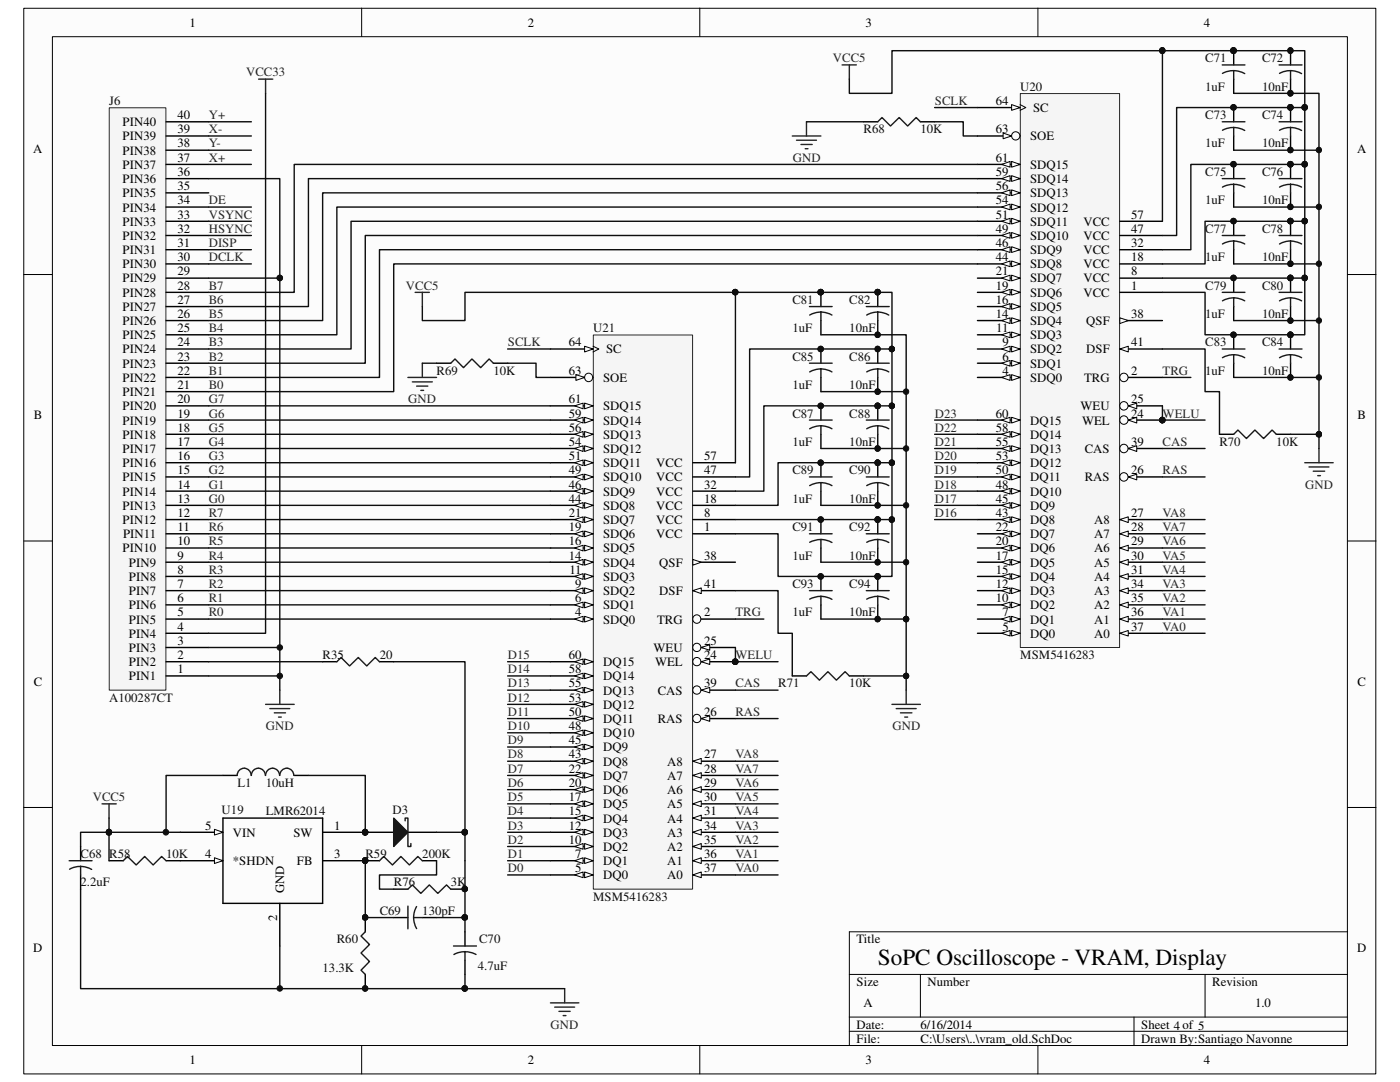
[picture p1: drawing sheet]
<svg xmlns="http://www.w3.org/2000/svg" width="279mm" height="216mm" viewBox="0 0 279 216" stroke-linecap="round" stroke-linejoin="round" font-family="sans-serif">
<defs><g id="words">
<text font-size="4.6" x="175.2" y="192.6">SoPC Oscilloscope - VRAM, Display</text>
<g font-size="2.5">
<text x="37.8" y="5.3">1</text>
<text x="105.3" y="5.3">2</text>
<text x="172.8" y="5.3">3</text>
<text x="240.2" y="5.3">4</text>
<text x="35.4" y="23.7">40</text>
<text x="198.8" y="20.9">64</text>
<text x="206.2" y="22.4">SC</text>
<text x="24.5" y="28">PIN39</text>
<text x="24.5" y="25.2">PIN40</text>
<text x="35.4" y="29.4">38</text>
<text x="35.4" y="26.6">39</text>
<text x="198.8" y="26.6">63</text>
<text x="205.6" y="28">SOE</text>
<text x="6.6" y="30.5">A</text>
<text x="24.5" y="33.7">PIN37</text>
<text x="24.5" y="30.9">PIN38</text>
<text x="35.4" y="35.1">36</text>
<text x="35.4" y="32.3">37</text>
<text x="198.8" y="35.1">59</text>
<text x="198.8" y="32.3">61</text>
<text x="205.6" y="33.7">SDQ15</text>
<text x="270.8" y="30.5">A</text>
<text x="24.5" y="39.4">PIN35</text>
<text x="24.5" y="36.5">PIN36</text>
<text x="35.4" y="40.8">34</text>
<text x="35.4" y="37.9">35</text>
<text x="198.8" y="40.8">54</text>
<text x="198.8" y="37.9">56</text>
<text x="205.6" y="39.4">SDQ13</text>
<text x="205.6" y="36.5">SDQ14</text>
<text x="24.5" y="47.8">PIN32</text>
<text x="24.5" y="45">PIN33</text>
<text x="24.5" y="42.2">PIN34</text>
<text x="35.4" y="46.4">32</text>
<text x="35.4" y="43.6">33</text>
<text x="198.8" y="46.4">49</text>
<text x="198.8" y="43.6">51</text>
<text x="205.6" y="47.8">SDQ10</text>
<text x="205.6" y="45">SDQ11</text>
<text x="205.6" y="42.2">SDQ12</text>
<text x="216.2" y="47.8">VCC</text>
<text x="216.2" y="45">VCC</text>
<text x="225.8" y="46.4">47</text>
<text x="225.8" y="43.6">57</text>
<text x="24.5" y="53.5">PIN30</text>
<text x="24.5" y="50.7">PIN31</text>
<text x="35.4" y="52.1">30</text>
<text x="35.4" y="49.3">31</text>
<text x="198.8" y="52.1">44</text>
<text x="198.8" y="49.3">46</text>
<text x="205.6" y="53.5">SDQ8</text>
<text x="205.6" y="50.7">SDQ9</text>
<text x="216.2" y="50.7">VCC</text>
<text x="216.2" y="53.5">VCC</text>
<text x="225.8" y="49.3">32</text>
<text x="225.8" y="52.1">18</text>
<text x="24.5" y="59.2">PIN28</text>
<text x="24.5" y="56.3">PIN29</text>
<text x="35.4" y="57.8">28</text>
<text x="35.4" y="54.9">29</text>
<text x="198.8" y="57.8">19</text>
<text x="198.8" y="54.9">21</text>
<text x="205.6" y="59.2">SDQ6</text>
<text x="205.6" y="56.3">SDQ7</text>
<text x="216.2" y="56.3">VCC</text>
<text x="216.2" y="59.2">VCC</text>
<text x="225.8" y="54.9">8</text>
<text x="225.8" y="57.8">1</text>
<text x="24.5" y="64.9">PIN26</text>
<text x="24.5" y="62">PIN27</text>
<text x="35.4" y="63.5">26</text>
<text x="35.4" y="60.6">27</text>
<text x="198.8" y="63.5">14</text>
<text x="198.8" y="60.6">16</text>
<text x="205.6" y="64.9">SDQ4</text>
<text x="205.6" y="62">SDQ5</text>
<text x="216.8" y="64.9">QSF</text>
<text x="225.8" y="63.5">38</text>
<text x="24.5" y="67.7">PIN25</text>
<text x="24.5" y="70.5">PIN24</text>
<text x="35.4" y="66.3">25</text>
<text x="35.4" y="69.1">24</text>
<text x="35.4" y="72">23</text>
<text x="113.5" y="69.1">64</text>
<text x="120.9" y="70.5">SC</text>
<text x="198.8" y="66.3">11</text>
<text x="200.1" y="72">6</text>
<text x="200.1" y="69.1">9</text>
<text x="205.6" y="70.5">SDQ2</text>
<text x="205.6" y="67.7">SDQ3</text>
<text x="216.8" y="70.5">DSF</text>
<text x="225.8" y="69.1">41</text>
<text x="24.5" y="73.4">PIN23</text>
<text x="24.5" y="76.2">PIN22</text>
<text x="35.4" y="74.8">22</text>
<text x="35.4" y="77.6">21</text>
<text x="113.5" y="74.8">63</text>
<text x="120.4" y="76.2">SOE</text>
<text x="200.1" y="74.8">4</text>
<text x="205.6" y="76.2">SDQ0</text>
<text x="205.6" y="73.4">SDQ1</text>
<text x="216.4" y="76.2">TRG</text>
<text x="225.8" y="74.8">2</text>
<text x="6.7" y="83.7">B</text>
<text x="24.5" y="81.9">PIN20</text>
<text x="24.5" y="79">PIN21</text>
<text x="35.4" y="83.3">19</text>
<text x="35.4" y="80.5">20</text>
<text x="113.5" y="83.3">59</text>
<text x="113.5" y="80.5">61</text>
<text x="120.4" y="81.9">SDQ15</text>
<text x="198.8" y="83.3">60</text>
<text x="215.6" y="81.9">WEU</text>
<text x="225.8" y="83.3">24</text>
<text x="225.8" y="80.5">25</text>
<text x="270.9" y="83.7">B</text>
<text x="24.5" y="87.5">PIN18</text>
<text x="24.5" y="84.7">PIN19</text>
<text x="35.4" y="89">17</text>
<text x="35.4" y="86.1">18</text>
<text x="113.5" y="89">54</text>
<text x="113.5" y="86.1">56</text>
<text x="120.4" y="87.5">SDQ13</text>
<text x="120.4" y="84.7">SDQ14</text>
<text x="198.8" y="89">55</text>
<text x="198.8" y="86.1">58</text>
<text x="205.6" y="87.5">DQ14</text>
<text x="205.6" y="84.7">DQ15</text>
<text x="215.9" y="84.7">WEL</text>
<text x="225.8" y="89">39</text>
<text x="24.5" y="93.2">PIN16</text>
<text x="24.5" y="90.4">PIN17</text>
<text x="35.4" y="94.7">15</text>
<text x="35.4" y="91.8">16</text>
<text x="113.5" y="94.7">49</text>
<text x="113.5" y="91.8">51</text>
<text x="120.4" y="93.2">SDQ11</text>
<text x="120.4" y="90.4">SDQ12</text>
<text x="131" y="93.2">VCC</text>
<text x="140.5" y="94.7">47</text>
<text x="140.5" y="91.8">57</text>
<text x="198.8" y="94.7">50</text>
<text x="198.8" y="91.8">53</text>
<text x="205.6" y="93.2">DQ12</text>
<text x="205.6" y="90.4">DQ13</text>
<text x="216.5" y="90.4">CAS</text>
<text x="225.8" y="94.7">26</text>
<text x="24.5" y="101.7">PIN13</text>
<text x="24.5" y="98.9">PIN14</text>
<text x="24.5" y="96.1">PIN15</text>
<text x="35.4" y="100.3">13</text>
<text x="35.4" y="97.5">14</text>
<text x="113.5" y="100.3">44</text>
<text x="113.5" y="97.5">46</text>
<text x="120.4" y="101.7">SDQ8</text>
<text x="120.4" y="98.9">SDQ9</text>
<text x="120.4" y="96.1">SDQ10</text>
<text x="131" y="98.9">VCC</text>
<text x="131" y="96.1">VCC</text>
<text x="131" y="101.7">VCC</text>
<text x="140.5" y="97.5">32</text>
<text x="140.5" y="100.3">18</text>
<text x="198.8" y="100.3">45</text>
<text x="198.8" y="97.5">48</text>
<text x="205.6" y="101.7">DQ9</text>
<text x="205.6" y="98.9">DQ10</text>
<text x="205.6" y="96.1">DQ11</text>
<text x="216.5" y="96.1">RAS</text>
<text x="24.5" y="104.6">PIN12</text>
<text x="24.6" y="107.4">PIN11</text>
<text x="35.4" y="106">11</text>
<text x="35.4" y="103.2">12</text>
<text x="113.5" y="106">19</text>
<text x="113.5" y="103.2">21</text>
<text x="120.4" y="107.4">SDQ6</text>
<text x="120.4" y="104.6">SDQ7</text>
<text x="131" y="104.6">VCC</text>
<text x="131" y="107.4">VCC</text>
<text x="140.5" y="103.2">8</text>
<text x="140.5" y="106">1</text>
<text x="198.8" y="106">22</text>
<text x="198.8" y="103.2">43</text>
<text x="205.6" y="107.4">DQ7</text>
<text x="205.6" y="104.6">DQ8</text>
<text x="218.4" y="107.4">A7</text>
<text x="218.4" y="104.6">A8</text>
<text x="225.8" y="106">28</text>
<text x="225.8" y="103.2">27</text>
<text x="24.5" y="110.2">PIN10</text>
<text x="25.7" y="113.1">PIN9</text>
<text x="35.4" y="111.7">9</text>
<text x="35.4" y="108.8">10</text>
<text x="113.5" y="111.7">14</text>
<text x="113.5" y="108.8">16</text>
<text x="120.4" y="113.1">SDQ4</text>
<text x="120.4" y="110.2">SDQ5</text>
<text x="131.6" y="113.1">QSF</text>
<text x="140.5" y="111.7">38</text>
<text x="198.8" y="111.7">17</text>
<text x="198.8" y="108.8">20</text>
<text x="205.6" y="113.1">DQ5</text>
<text x="205.6" y="110.2">DQ6</text>
<text x="218.4" y="113.1">A5</text>
<text x="218.4" y="110.2">A6</text>
<text x="225.8" y="111.7">30</text>
<text x="225.8" y="108.8">29</text>
<text x="25.7" y="118.7">PIN7</text>
<text x="25.7" y="115.9">PIN8</text>
<text x="35.4" y="117.3">7</text>
<text x="35.4" y="114.5">8</text>
<text x="113.6" y="114.5">11</text>
<text x="114.8" y="117.3">9</text>
<text x="120.4" y="118.7">SDQ2</text>
<text x="120.4" y="115.9">SDQ3</text>
<text x="131.6" y="118.7">DSF</text>
<text x="140.5" y="117.3">41</text>
<text x="198.8" y="117.3">12</text>
<text x="198.8" y="114.5">15</text>
<text x="205.6" y="118.7">DQ3</text>
<text x="205.6" y="115.9">DQ4</text>
<text x="218.4" y="118.7">A3</text>
<text x="218.4" y="115.9">A4</text>
<text x="225.8" y="117.3">34</text>
<text x="225.8" y="114.5">31</text>
<text x="25.7" y="121.6">PIN6</text>
<text x="25.7" y="124.4">PIN5</text>
<text x="35.4" y="120.2">6</text>
<text x="35.4" y="123">5</text>
<text x="35.4" y="125.8">4</text>
<text x="114.8" y="123">4</text>
<text x="114.8" y="120.2">6</text>
<text x="120.4" y="124.4">SDQ0</text>
<text x="120.4" y="121.6">SDQ1</text>
<text x="131.1" y="124.4">TRG</text>
<text x="140.5" y="123">2</text>
<text x="198.8" y="120.2">10</text>
<text x="200.1" y="123">7</text>
<text x="200.1" y="125.8">5</text>
<text x="205.6" y="124.4">DQ1</text>
<text x="205.6" y="121.6">DQ2</text>
<text x="218.4" y="124.4">A1</text>
<text x="218.4" y="121.6">A2</text>
<text x="225.8" y="125.8">37</text>
<text x="225.8" y="123">36</text>
<text x="225.8" y="120.2">35</text>
<text x="25.7" y="127.3">PIN4</text>
<text x="25.7" y="130.1">PIN3</text>
<text x="35.4" y="128.7">3</text>
<text x="35.4" y="131.5">2</text>
<text x="113.5" y="131.5">60</text>
<text x="130.4" y="130.1">WEU</text>
<text x="140.5" y="131.5">24</text>
<text x="140.5" y="128.7">25</text>
<text x="205.6" y="127.3">DQ0</text>
<text x="218.4" y="127.3">A0</text>
<text x="6.7" y="136.8">C</text>
<text x="25.7" y="132.9">PIN2</text>
<text x="25.7" y="135.8">PIN1</text>
<text x="35.4" y="134.3">1</text>
<text x="113.5" y="137.2">55</text>
<text x="113.5" y="134.3">58</text>
<text x="120.4" y="135.8">DQ14</text>
<text x="120.4" y="132.9">DQ15</text>
<text x="130.7" y="132.9">WEL</text>
<text x="140.5" y="137.2">39</text>
<text x="270.9" y="136.8">C</text>
<text x="113.5" y="142.8">50</text>
<text x="113.5" y="140">53</text>
<text x="120.4" y="141.4">DQ12</text>
<text x="120.4" y="138.6">DQ13</text>
<text x="131.3" y="138.6">CAS</text>
<text x="140.5" y="142.8">26</text>
<text x="113.5" y="148.5">45</text>
<text x="113.5" y="145.7">48</text>
<text x="120.4" y="149.9">DQ9</text>
<text x="120.4" y="147.1">DQ10</text>
<text x="120.4" y="144.3">DQ11</text>
<text x="131.3" y="144.3">RAS</text>
<text x="113.5" y="154.2">22</text>
<text x="113.5" y="151.3">43</text>
<text x="120.4" y="155.6">DQ7</text>
<text x="120.4" y="152.8">DQ8</text>
<text x="133.1" y="155.6">A7</text>
<text x="133.1" y="152.8">A8</text>
<text x="140.5" y="154.2">28</text>
<text x="140.5" y="151.3">27</text>
<text x="113.5" y="159.9">17</text>
<text x="113.5" y="157">20</text>
<text x="120.4" y="161.3">DQ5</text>
<text x="120.4" y="158.5">DQ6</text>
<text x="133.1" y="161.3">A5</text>
<text x="133.1" y="158.5">A6</text>
<text x="140.5" y="159.9">30</text>
<text x="140.5" y="157">29</text>
<text x="41" y="165.5">5</text>
<text x="46.5" y="167">VIN</text>
<text x="58.5" y="167">SW</text>
<text x="66.7" y="165.5">1</text>
<text x="113.5" y="165.5">12</text>
<text x="113.5" y="162.7">15</text>
<text x="120.4" y="167">DQ3</text>
<text x="120.4" y="164.1">DQ4</text>
<text x="133.1" y="167">A3</text>
<text x="133.1" y="164.1">A4</text>
<text x="140.5" y="165.5">34</text>
<text x="140.5" y="162.7">31</text>
<text x="41" y="171.2">4</text>
<text x="46.5" y="172.6">*SHDN</text>
<text x="59.3" y="172.6">FB</text>
<text x="66.7" y="171.2">3</text>
<text x="113.5" y="168.4">10</text>
<text x="114.8" y="171.2">7</text>
<text x="120.4" y="172.6">DQ1</text>
<text x="120.4" y="169.8">DQ2</text>
<text x="133.1" y="172.6">A1</text>
<text x="133.1" y="169.8">A2</text>
<text x="140.5" y="171.2">36</text>
<text x="140.5" y="168.4">35</text>
<text x="56.7" y="178.3" transform="rotate(-90 56.7 178.3)">GND</text>
<text x="114.8" y="174">5</text>
<text x="120.4" y="175.5">DQ0</text>
<text x="133.1" y="175.5">A0</text>
<text x="140.5" y="174">37</text>
<text x="55.3" y="183.8" transform="rotate(-90 55.3 183.8)">2</text>
<text x="6.6" y="190">D</text>
<text x="170.9" y="188.2">Title</text>
<text x="270.8" y="190">D</text>
<text x="170.9" y="196.7">Size</text>
<text x="185.1" y="196.7">Number</text>
<text x="241.9" y="196.7">Revision</text>
<text x="172.3" y="201">A</text>
<text x="250.5" y="201">1.0</text>
<text x="170.9" y="205.2">Date:</text>
<text x="170.9" y="208.1">File:</text>
<text x="183.7" y="208.1">C:\Users\..\vram_old.SchDoc</text>
<text x="183.7" y="205.2">6/16/2014</text>
<text x="227.8" y="205.2">Sheet 4 of 5</text>
<text x="227.8" y="208.1">Drawn By:Santiago Navonne</text>
<text x="37.8" y="212.3">1</text>
<text x="105.3" y="212.3">2</text>
<text x="172.8" y="212.3">3</text>
<text x="240.2" y="212.3">4</text>
</g>
<g font-size="2.5" fill="#262626">
<text x="49.1" y="15.2">VCC33</text>
<text x="166.2" y="12.4">VCC5</text>
<text x="41.7" y="23.7">Y+</text>
<text x="186.6" y="20.9">SCLK</text>
<text x="41.7" y="26.6">X-</text>
<text x="41.7" y="29.4">Y-</text>
<text x="41.7" y="32.3">X+</text>
<text x="158.2" y="32.3">GND</text>
<text x="41.7" y="40.8">DE</text>
<text x="41.7" y="43.6">VSYNC</text>
<text x="41.7" y="46.4">HSYNC</text>
<text x="41.7" y="49.3">DISP</text>
<text x="41.7" y="52.1">DCLK</text>
<text x="41.7" y="57.8">B7</text>
<text x="81" y="57.8">VCC5</text>
<text x="41.7" y="60.6">B6</text>
<text x="41.7" y="63.5">B5</text>
<text x="41.7" y="66.3">B4</text>
<text x="41.7" y="69.1">B3</text>
<text x="41.7" y="72">B2</text>
<text x="101.3" y="69.1">SCLK</text>
<text x="41.7" y="74.8">B1</text>
<text x="41.7" y="77.6">B0</text>
<text x="232" y="74.8">TRG</text>
<text x="41.7" y="80.5">G7</text>
<text x="41.7" y="83.3">G6</text>
<text x="81.5" y="80.5">GND</text>
<text x="186.6" y="83.3">D23</text>
<text x="232" y="83.3">WELU</text>
<text x="41.7" y="86.1">G5</text>
<text x="41.7" y="89">G4</text>
<text x="186.6" y="86.1">D22</text>
<text x="186.6" y="89">D21</text>
<text x="232" y="89">CAS</text>
<text x="41.7" y="91.8">G3</text>
<text x="41.7" y="94.7">G2</text>
<text x="186.6" y="91.8">D20</text>
<text x="186.6" y="94.7">D19</text>
<text x="232" y="94.7">RAS</text>
<text x="41.7" y="97.5">G1</text>
<text x="41.7" y="100.3">G0</text>
<text x="186.6" y="97.5">D18</text>
<text x="186.6" y="100.3">D17</text>
<text x="260.5" y="97.5">GND</text>
<text x="41.7" y="103.2">R7</text>
<text x="41.7" y="106">R6</text>
<text x="186.6" y="103.2">D16</text>
<text x="232" y="103.2">VA8</text>
<text x="232" y="106">VA7</text>
<text x="41.7" y="108.8">R5</text>
<text x="41.7" y="111.7">R4</text>
<text x="232" y="108.8">VA6</text>
<text x="232" y="111.7">VA5</text>
<text x="41.7" y="114.5">R3</text>
<text x="41.7" y="117.3">R2</text>
<text x="232" y="114.5">VA4</text>
<text x="232" y="117.3">VA3</text>
<text x="41.7" y="120.2">R1</text>
<text x="41.7" y="123">R0</text>
<text x="146.8" y="123">TRG</text>
<text x="232" y="120.2">VA2</text>
<text x="232" y="123">VA1</text>
<text x="232" y="125.8">VA0</text>
<text x="101.3" y="131.5">D15</text>
<text x="146.8" y="131.5">WELU</text>
<text x="101.3" y="134.3">D14</text>
<text x="101.3" y="137.2">D13</text>
<text x="146.8" y="137.2">CAS</text>
<text x="101.3" y="140">D12</text>
<text x="101.3" y="142.8">D11</text>
<text x="146.8" y="142.8">RAS</text>
<text x="53.1" y="145.7">GND</text>
<text x="101.3" y="145.7">D10</text>
<text x="101.3" y="148.5">D9</text>
<text x="178.1" y="145.7">GND</text>
<text x="101.3" y="154.2">D7</text>
<text x="101.3" y="151.3">D8</text>
<text x="146.8" y="151.3">VA8</text>
<text x="146.8" y="154.2">VA7</text>
<text x="18.5" y="159.9">VCC5</text>
<text x="101.3" y="157">D6</text>
<text x="101.3" y="159.9">D5</text>
<text x="146.8" y="157">VA6</text>
<text x="146.8" y="159.9">VA5</text>
<text x="101.3" y="162.7">D4</text>
<text x="101.3" y="165.5">D3</text>
<text x="146.8" y="162.7">VA4</text>
<text x="146.8" y="165.5">VA3</text>
<text x="101.3" y="168.4">D2</text>
<text x="101.3" y="171.2">D1</text>
<text x="146.8" y="168.4">VA2</text>
<text x="146.8" y="171.2">VA1</text>
<text x="101.3" y="174">D0</text>
<text x="146.8" y="174">VA0</text>
<text x="109.9" y="205.2">GND</text>
</g>
<g font-size="2.5" fill="#0e0e0e">
<text x="240.5" y="12.4">C71</text>
<text x="251.9" y="12.4">C72</text>
<text x="21.8" y="20.9">J6</text>
<text x="203.6" y="18.1">U20</text>
<text x="240.5" y="23.7">C73</text>
<text x="240.5" y="18.1">1uF</text>
<text x="251.9" y="23.7">C74</text>
<text x="251.9" y="18.1">10nF</text>
<text x="172.3" y="26.6">R68</text>
<text x="183.7" y="26.6">10K</text>
<text x="240.5" y="29.4">1uF</text>
<text x="251.9" y="29.4">10nF</text>
<text x="240.5" y="35.1">C75</text>
<text x="251.9" y="35.1">C76</text>
<text x="240.5" y="40.8">1uF</text>
<text x="251.9" y="40.8">10nF</text>
<text x="240.5" y="46.4">C77</text>
<text x="251.9" y="46.4">C78</text>
<text x="240.5" y="52.1">1uF</text>
<text x="251.9" y="52.1">10nF</text>
<text x="240.5" y="57.8">C79</text>
<text x="251.9" y="57.8">C80</text>
<text x="158.2" y="60.6">C81</text>
<text x="169.5" y="60.6">C82</text>
<text x="240.5" y="63.5">1uF</text>
<text x="251.9" y="63.5">10nF</text>
<text x="118.4" y="66.3">U21</text>
<text x="158.2" y="72">C85</text>
<text x="158.2" y="66.3">1uF</text>
<text x="169.5" y="72">C86</text>
<text x="169.5" y="66.3">10nF</text>
<text x="240.5" y="69.1">C83</text>
<text x="251.9" y="69.1">C84</text>
<text x="87.1" y="74.8">R69</text>
<text x="98.5" y="74.8">10K</text>
<text x="158.2" y="77.6">1uF</text>
<text x="169.5" y="77.6">10nF</text>
<text x="240.5" y="74.8">1uF</text>
<text x="251.9" y="74.8">10nF</text>
<text x="158.2" y="83.3">C87</text>
<text x="169.5" y="83.3">C88</text>
<text x="158.2" y="89">1uF</text>
<text x="169.5" y="89">10nF</text>
<text x="243.4" y="89">R70</text>
<text x="254.7" y="89">10K</text>
<text x="158.2" y="94.7">C89</text>
<text x="169.5" y="94.7">C90</text>
<text x="158.2" y="100.3">1uF</text>
<text x="169.5" y="100.3">10nF</text>
<text x="158.2" y="106">C91</text>
<text x="169.5" y="106">C92</text>
<text x="158.2" y="111.7">1uF</text>
<text x="169.5" y="111.7">10nF</text>
<text x="158.2" y="117.3">C93</text>
<text x="169.5" y="117.3">C94</text>
<text x="158.2" y="123">1uF</text>
<text x="169.5" y="123">10nF</text>
<text x="64.4" y="131.5">R35</text>
<text x="75.8" y="131.5">20</text>
<text x="203.6" y="131.5">MSM5416283</text>
<text x="155.3" y="137.2">R71</text>
<text x="169.5" y="137.2">10K</text>
<text x="21.8" y="140">A100287CT</text>
<text x="47.4" y="157">L1</text>
<text x="53" y="157">10uH</text>
<text x="44.2" y="162.4">U19</text>
<text x="53" y="162.7">LMR62014</text>
<text x="78.3" y="162.4">D3</text>
<text x="16.1" y="171.2">C68</text>
<text x="21.8" y="171.2">R58</text>
<text x="33.1" y="171.2">10K</text>
<text x="72.9" y="171.2">R59</text>
<text x="84.3" y="171.2">200K</text>
<text x="16.1" y="176.9">2.2uF</text>
<text x="78.6" y="176.9">R76</text>
<text x="90" y="176.9">3K</text>
<text x="118.4" y="179.7">MSM5416283</text>
<text x="75.8" y="182.5">C69</text>
<text x="84.3" y="182.5">130pF</text>
<text x="67.2" y="188.2">R60</text>
<text x="95.6" y="188.2">C70</text>
<text x="64.4" y="193.9">13.3K</text>
<text x="95.4" y="193.6">4.7uF</text>
</g>
</g></defs>
<path d="M4.8 1.7h269.8v212.6h-269.8z" fill="#fcfcfc"/>
<path d="M4.7 1.7h269.9v212.6h-269.9z" fill="none" stroke="#000" stroke-width=".2"/>
<path d="M10.5 7.4h258.4v201.2h-258.4z" fill="#fcfcfc"/>
<g fill="none" stroke="#000" stroke-width=".2">
<path d="M10.5 7.3h258.4v201.3h-258.4zM72.2 1.6v5.7M139.7 1.6v5.7M207.1 1.6v5.7M4.7 54.8h5.7M268.9 54.8h5.7M4.7 107.9h5.7M268.9 107.9h5.7M4.7 161.1h5.7M268.9 161.1h5.7M169.5 194.4h99.4M183.7 194.4v8.5"/>
<path d="M240.5 194.4v8.5M268.9 185.9h-99.4v22.7M72.2 208.6v5.7M139.7 208.6v5.7M169.5 202.9h99.4M169.5 205.8h99.4M207.1 208.6v5.7M226.3 202.9v5.7"/>
</g>
<path d="M118.4 66.9h19.8v110.5h-19.8z" fill="#f5f5f5"/>
<path d="M118.4 66.8h19.8v110.6h-19.8z" fill="none" stroke="#262626" stroke-width=".2"/>
<path d="M138.3 174.6h8.5" fill="none" stroke="#000" stroke-width=".28"/>
<path d="M138.3 174.6l1.7-.6v1.1z" fill="#fcfcfc"/>
<path d="M138.3 174.6l1.7-.6v1.1z" fill="none" stroke="#000" stroke-width=".2"/>
<path d="M138.3 171.7h8.5" fill="none" stroke="#000" stroke-width=".28"/>
<path d="M138.3 171.7l1.7-.5v1.1z" fill="#fcfcfc"/>
<path d="M138.3 171.7l1.7-.5v1.1z" fill="none" stroke="#000" stroke-width=".2"/>
<path d="M138.3 168.9h8.5" fill="none" stroke="#000" stroke-width=".28"/>
<path d="M138.3 168.9l1.7-.6v1.2z" fill="#fcfcfc"/>
<path d="M138.3 168.9l1.7-.6v1.2z" fill="none" stroke="#000" stroke-width=".2"/>
<path d="M138.3 166.1h8.5" fill="none" stroke="#000" stroke-width=".28"/>
<path d="M138.3 166.1l1.7-.6v1.1z" fill="#fcfcfc"/>
<path d="M138.3 166.1l1.7-.6v1.1z" fill="none" stroke="#000" stroke-width=".2"/>
<path d="M138.3 163.2h8.5" fill="none" stroke="#000" stroke-width=".28"/>
<path d="M138.3 163.2l1.7-.6v1.2z" fill="#fcfcfc"/>
<path d="M138.3 163.2l1.7-.6v1.2z" fill="none" stroke="#000" stroke-width=".2"/>
<path d="M138.3 160.4h8.5" fill="none" stroke="#000" stroke-width=".28"/>
<path d="M138.3 160.4l1.7-.6v1.2z" fill="#fcfcfc"/>
<path d="M138.3 160.4l1.7-.6v1.2z" fill="none" stroke="#000" stroke-width=".2"/>
<path d="M138.3 157.6h8.5" fill="none" stroke="#000" stroke-width=".28"/>
<path d="M138.3 157.6l1.7-.6v1.1z" fill="#fcfcfc"/>
<path d="M138.3 157.6l1.7-.6v1.1z" fill="none" stroke="#000" stroke-width=".2"/>
<path d="M138.3 154.7h8.5" fill="none" stroke="#000" stroke-width=".28"/>
<path d="M138.3 154.7l1.7-.5v1.1z" fill="#fcfcfc"/>
<path d="M138.3 154.7l1.7-.5v1.1z" fill="none" stroke="#000" stroke-width=".2"/>
<path d="M138.3 151.9h8.5" fill="none" stroke="#000" stroke-width=".28"/>
<path d="M138.3 151.9l1.7-.6v1.1z" fill="#fcfcfc"/>
<path d="M138.3 151.9l1.7-.6v1.1z" fill="none" stroke="#000" stroke-width=".2"/>
<path d="M138.3 143.4h8.5" fill="none" stroke="#000" stroke-width=".28"/>
<circle cx="139" cy="143.4" r=".82" fill="#fcfcfc"/>
<circle cx="139" cy="143.4" r=".82" fill="none" stroke="#000" stroke-width=".2"/>
<path d="M140 143.4l1.6-.6v1.1z" fill="#fcfcfc"/>
<path d="M140 143.4l1.6-.6v1.1z" fill="none" stroke="#000" stroke-width=".2"/>
<path d="M138.3 123.5h8.5" fill="none" stroke="#000" stroke-width=".28"/>
<circle cx="139" cy="123.5" r=".83" fill="#fcfcfc"/>
<circle cx="139" cy="123.5" r=".83" fill="none" stroke="#000" stroke-width=".2"/>
<path d="M109.9 171.7h8.5" fill="none" stroke="#000" stroke-width=".28"/>
<path d="M116.7 171.2l1.7 .5-1.7 .6z" fill="#fcfcfc"/>
<path d="M116.7 171.2l1.7 .5-1.7 .6z" fill="none" stroke="#000" stroke-width=".2"/>
<path d="M114.7 171.7l1.7-.5v1.1z" fill="#fcfcfc"/>
<path d="M114.7 171.7l1.7-.5v1.1z" fill="none" stroke="#000" stroke-width=".2"/>
<path d="M109.9 168.9h8.5" fill="none" stroke="#000" stroke-width=".28"/>
<path d="M116.7 168.3l1.7 .6-1.7 .6z" fill="#fcfcfc"/>
<path d="M116.7 168.3l1.7 .6-1.7 .6z" fill="none" stroke="#000" stroke-width=".2"/>
<path d="M114.7 168.9l1.7-.6v1.2z" fill="#fcfcfc"/>
<path d="M114.7 168.9l1.7-.6v1.2z" fill="none" stroke="#000" stroke-width=".2"/>
<path d="M109.9 166.1h8.5" fill="none" stroke="#000" stroke-width=".28"/>
<path d="M116.7 165.5l1.7 .6-1.7 .5z" fill="#fcfcfc"/>
<path d="M116.7 165.5l1.7 .6-1.7 .5z" fill="none" stroke="#000" stroke-width=".2"/>
<path d="M114.7 166.1l1.7-.6v1.1z" fill="#fcfcfc"/>
<path d="M114.7 166.1l1.7-.6v1.1z" fill="none" stroke="#000" stroke-width=".2"/>
<path d="M109.9 163.2h8.5" fill="none" stroke="#000" stroke-width=".28"/>
<path d="M116.7 162.6l1.7 .6-1.7 .6z" fill="#fcfcfc"/>
<path d="M116.7 162.6l1.7 .6-1.7 .6z" fill="none" stroke="#000" stroke-width=".2"/>
<path d="M114.7 163.2l1.7-.6v1.2z" fill="#fcfcfc"/>
<path d="M114.7 163.2l1.7-.6v1.2z" fill="none" stroke="#000" stroke-width=".2"/>
<path d="M109.9 160.4h8.5" fill="none" stroke="#000" stroke-width=".28"/>
<path d="M116.7 159.8l1.7 .6-1.7 .6z" fill="#fcfcfc"/>
<path d="M116.7 159.8l1.7 .6-1.7 .6z" fill="none" stroke="#000" stroke-width=".2"/>
<path d="M114.7 160.4l1.7-.6v1.2z" fill="#fcfcfc"/>
<path d="M114.7 160.4l1.7-.6v1.2z" fill="none" stroke="#000" stroke-width=".2"/>
<path d="M109.9 157.6h8.5" fill="none" stroke="#000" stroke-width=".28"/>
<path d="M116.7 157l1.7 .6-1.7 .5z" fill="#fcfcfc"/>
<path d="M116.7 157l1.7 .6-1.7 .5z" fill="none" stroke="#000" stroke-width=".2"/>
<path d="M114.7 157.6l1.7-.6v1.1z" fill="#fcfcfc"/>
<path d="M114.7 157.6l1.7-.6v1.1z" fill="none" stroke="#000" stroke-width=".2"/>
<path d="M109.9 154.7h8.5" fill="none" stroke="#000" stroke-width=".28"/>
<path d="M116.7 154.2l1.7 .5-1.7 .6z" fill="#fcfcfc"/>
<path d="M116.7 154.2l1.7 .5-1.7 .6z" fill="none" stroke="#000" stroke-width=".2"/>
<path d="M114.7 154.7l1.7-.5v1.1z" fill="#fcfcfc"/>
<path d="M114.7 154.7l1.7-.5v1.1z" fill="none" stroke="#000" stroke-width=".2"/>
<path d="M109.9 151.9h8.5" fill="none" stroke="#000" stroke-width=".28"/>
<path d="M116.7 151.3l1.7 .6-1.7 .5z" fill="#fcfcfc"/>
<path d="M116.7 151.3l1.7 .6-1.7 .5z" fill="none" stroke="#000" stroke-width=".2"/>
<path d="M114.7 151.9l1.7-.6v1.1z" fill="#fcfcfc"/>
<path d="M114.7 151.9l1.7-.6v1.1z" fill="none" stroke="#000" stroke-width=".2"/>
<path d="M138.3 98h8.5M138.3 132h8.5" fill="none" stroke="#000" stroke-width=".28"/>
<circle cx="139" cy="132" r=".82" fill="#fcfcfc"/>
<circle cx="139" cy="132" r=".82" fill="none" stroke="#000" stroke-width=".2"/>
<path d="M140 132l1.6-.5v1.1z" fill="#fcfcfc"/>
<path d="M140 132l1.6-.5v1.1z" fill="none" stroke="#000" stroke-width=".2"/>
<circle cx="146.7" cy="132" r=".55" fill="#0e0e0e"/>
<circle cx="146.7" cy="132" r=".55" fill="none" stroke="#0e0e0e" stroke-width=".2"/>
<path d="M109.9 149.1h8.5" fill="none" stroke="#000" stroke-width=".28"/>
<path d="M116.7 148.5l1.7 .6-1.7 .5z" fill="#fcfcfc"/>
<path d="M116.7 148.5l1.7 .6-1.7 .5z" fill="none" stroke="#000" stroke-width=".2"/>
<path d="M114.7 149.1l1.7-.6v1.1z" fill="#fcfcfc"/>
<path d="M114.7 149.1l1.7-.6v1.1z" fill="none" stroke="#000" stroke-width=".2"/>
<path d="M109.9 146.2h8.5" fill="none" stroke="#000" stroke-width=".28"/>
<path d="M116.7 145.7l1.7 .5-1.7 .6z" fill="#fcfcfc"/>
<path d="M116.7 145.7l1.7 .5-1.7 .6z" fill="none" stroke="#000" stroke-width=".2"/>
<path d="M114.7 146.2l1.7-.5v1.1z" fill="#fcfcfc"/>
<path d="M114.7 146.2l1.7-.5v1.1z" fill="none" stroke="#000" stroke-width=".2"/>
<path d="M109.9 143.4h8.5" fill="none" stroke="#000" stroke-width=".28"/>
<path d="M116.7 142.8l1.7 .6-1.7 .5z" fill="#fcfcfc"/>
<path d="M116.7 142.8l1.7 .6-1.7 .5z" fill="none" stroke="#000" stroke-width=".2"/>
<path d="M114.7 143.4l1.7-.6v1.1z" fill="#fcfcfc"/>
<path d="M114.7 143.4l1.7-.6v1.1z" fill="none" stroke="#000" stroke-width=".2"/>
<path d="M109.9 140.5h8.5" fill="none" stroke="#000" stroke-width=".28"/>
<path d="M116.7 140l1.7 .5-1.7 .6z" fill="#fcfcfc"/>
<path d="M116.7 140l1.7 .5-1.7 .6z" fill="none" stroke="#000" stroke-width=".2"/>
<path d="M114.7 140.5l1.7-.5v1.1z" fill="#fcfcfc"/>
<path d="M114.7 140.5l1.7-.5v1.1z" fill="none" stroke="#000" stroke-width=".2"/>
<path d="M109.9 137.7h8.5" fill="none" stroke="#000" stroke-width=".28"/>
<path d="M116.7 137.2l1.7 .5-1.7 .6z" fill="#fcfcfc"/>
<path d="M116.7 137.2l1.7 .5-1.7 .6z" fill="none" stroke="#000" stroke-width=".2"/>
<path d="M114.7 137.7l1.7-.5v1.1z" fill="#fcfcfc"/>
<path d="M114.7 137.7l1.7-.5v1.1z" fill="none" stroke="#000" stroke-width=".2"/>
<path d="M109.9 134.9h8.5" fill="none" stroke="#000" stroke-width=".28"/>
<path d="M116.7 134.3l1.7 .6-1.7 .5z" fill="#fcfcfc"/>
<path d="M116.7 134.3l1.7 .6-1.7 .5z" fill="none" stroke="#000" stroke-width=".2"/>
<path d="M114.7 134.9l1.7-.6v1.1z" fill="#fcfcfc"/>
<path d="M114.7 134.9l1.7-.6v1.1z" fill="none" stroke="#000" stroke-width=".2"/>
<path d="M109.9 132h8.5" fill="none" stroke="#000" stroke-width=".28"/>
<path d="M116.7 131.5l1.7 .5-1.7 .6z" fill="#fcfcfc"/>
<path d="M116.7 131.5l1.7 .5-1.7 .6z" fill="none" stroke="#000" stroke-width=".2"/>
<path d="M114.7 132l1.7-.5v1.1z" fill="#fcfcfc"/>
<path d="M114.7 132l1.7-.5v1.1z" fill="none" stroke="#000" stroke-width=".2"/>
<path d="M109.9 174.6h8.5" fill="none" stroke="#000" stroke-width=".28"/>
<path d="M116.7 174l1.7 .6-1.7 .5z" fill="#fcfcfc"/>
<path d="M116.7 174l1.7 .6-1.7 .5z" fill="none" stroke="#000" stroke-width=".2"/>
<path d="M114.7 174.6l1.7-.6v1.1z" fill="#fcfcfc"/>
<path d="M114.7 174.6l1.7-.6v1.1z" fill="none" stroke="#000" stroke-width=".2"/>
<path d="M138.3 137.7h8.5" fill="none" stroke="#000" stroke-width=".28"/>
<circle cx="139" cy="137.7" r=".82" fill="#fcfcfc"/>
<circle cx="139" cy="137.7" r=".82" fill="none" stroke="#000" stroke-width=".2"/>
<path d="M140 137.7l1.6-.5v1.1z" fill="#fcfcfc"/>
<path d="M140 137.7l1.6-.5v1.1z" fill="none" stroke="#000" stroke-width=".2"/>
<path d="M138.3 117.9h8.5" fill="none" stroke="#000" stroke-width=".28"/>
<path d="M138.3 117.9l1.7-.6v1.1z" fill="#fcfcfc"/>
<path d="M138.3 117.9l1.7-.6v1.1z" fill="none" stroke="#000" stroke-width=".2"/>
<path d="M138.3 95.2h8.5M138.3 92.3h8.5M138.3 100.8h8.5M138.3 103.7h8.5M138.3 106.5h8.5M138.3 129.2h8.5" fill="none" stroke="#000" stroke-width=".28"/>
<circle cx="139" cy="129.2" r=".82" fill="#fcfcfc"/>
<circle cx="139" cy="129.2" r=".82" fill="none" stroke="#000" stroke-width=".2"/>
<path d="M140 129.2l1.6-.5v1.1z" fill="#fcfcfc"/>
<path d="M140 129.2l1.6-.5v1.1z" fill="none" stroke="#000" stroke-width=".2"/>
<path d="M138.3 112.2h8.5" fill="none" stroke="#000" stroke-width=".28"/>
<path d="M138.3 111.6l1.7 .6-1.7 .6z" fill="#fcfcfc"/>
<path d="M138.3 111.6l1.7 .6-1.7 .6z" fill="none" stroke="#000" stroke-width=".2"/>
<path d="M109.9 123.5h8.5" fill="none" stroke="#000" stroke-width=".28"/>
<path d="M116.7 123l1.7 .5-1.7 .6z" fill="#fcfcfc"/>
<path d="M116.7 123l1.7 .5-1.7 .6z" fill="none" stroke="#000" stroke-width=".2"/>
<path d="M114.7 123.5l1.7-.5v1.1z" fill="#fcfcfc"/>
<path d="M114.7 123.5l1.7-.5v1.1z" fill="none" stroke="#000" stroke-width=".2"/>
<path d="M109.9 120.7h8.5" fill="none" stroke="#000" stroke-width=".28"/>
<path d="M116.7 120.1l1.7 .6-1.7 .6z" fill="#fcfcfc"/>
<path d="M116.7 120.1l1.7 .6-1.7 .6z" fill="none" stroke="#000" stroke-width=".2"/>
<path d="M114.7 120.7l1.7-.6v1.2z" fill="#fcfcfc"/>
<path d="M114.7 120.7l1.7-.6v1.2z" fill="none" stroke="#000" stroke-width=".2"/>
<path d="M109.9 117.9h8.5" fill="none" stroke="#000" stroke-width=".28"/>
<path d="M116.7 117.3l1.7 .6-1.7 .5z" fill="#fcfcfc"/>
<path d="M116.7 117.3l1.7 .6-1.7 .5z" fill="none" stroke="#000" stroke-width=".2"/>
<path d="M114.7 117.9l1.7-.6v1.1z" fill="#fcfcfc"/>
<path d="M114.7 117.9l1.7-.6v1.1z" fill="none" stroke="#000" stroke-width=".2"/>
<path d="M109.9 115h8.5" fill="none" stroke="#000" stroke-width=".28"/>
<path d="M116.7 114.5l1.7 .5-1.7 .6z" fill="#fcfcfc"/>
<path d="M116.7 114.5l1.7 .5-1.7 .6z" fill="none" stroke="#000" stroke-width=".2"/>
<path d="M114.7 115l1.7-.5v1.1z" fill="#fcfcfc"/>
<path d="M114.7 115l1.7-.5v1.1z" fill="none" stroke="#000" stroke-width=".2"/>
<path d="M109.9 112.2h8.5" fill="none" stroke="#000" stroke-width=".28"/>
<path d="M116.7 111.6l1.7 .6-1.7 .6z" fill="#fcfcfc"/>
<path d="M116.7 111.6l1.7 .6-1.7 .6z" fill="none" stroke="#000" stroke-width=".2"/>
<path d="M114.7 112.2l1.7-.6v1.2z" fill="#fcfcfc"/>
<path d="M114.7 112.2l1.7-.6v1.2z" fill="none" stroke="#000" stroke-width=".2"/>
<path d="M109.9 109.3h8.5" fill="none" stroke="#000" stroke-width=".28"/>
<path d="M116.7 108.8l1.7 .5-1.7 .6z" fill="#fcfcfc"/>
<path d="M116.7 108.8l1.7 .5-1.7 .6z" fill="none" stroke="#000" stroke-width=".2"/>
<path d="M114.7 109.3l1.7-.5v1.1z" fill="#fcfcfc"/>
<path d="M114.7 109.3l1.7-.5v1.1z" fill="none" stroke="#000" stroke-width=".2"/>
<path d="M109.9 106.5h8.5" fill="none" stroke="#000" stroke-width=".28"/>
<path d="M116.7 106l1.7 .5-1.7 .6z" fill="#fcfcfc"/>
<path d="M116.7 106l1.7 .5-1.7 .6z" fill="none" stroke="#000" stroke-width=".2"/>
<path d="M114.7 106.5l1.7-.5v1.1z" fill="#fcfcfc"/>
<path d="M114.7 106.5l1.7-.5v1.1z" fill="none" stroke="#000" stroke-width=".2"/>
<path d="M109.9 103.7h8.5" fill="none" stroke="#000" stroke-width=".28"/>
<path d="M116.7 103.1l1.7 .6-1.7 .6z" fill="#fcfcfc"/>
<path d="M116.7 103.1l1.7 .6-1.7 .6z" fill="none" stroke="#000" stroke-width=".2"/>
<path d="M114.7 103.7l1.7-.6v1.2z" fill="#fcfcfc"/>
<path d="M114.7 103.7l1.7-.6v1.2z" fill="none" stroke="#000" stroke-width=".2"/>
<path d="M109.9 100.8h8.5" fill="none" stroke="#000" stroke-width=".28"/>
<path d="M116.7 100.3l1.7 .5-1.7 .6z" fill="#fcfcfc"/>
<path d="M116.7 100.3l1.7 .5-1.7 .6z" fill="none" stroke="#000" stroke-width=".2"/>
<path d="M114.7 100.8l1.7-.5v1.1z" fill="#fcfcfc"/>
<path d="M114.7 100.8l1.7-.5v1.1z" fill="none" stroke="#000" stroke-width=".2"/>
<path d="M109.9 98h8.5" fill="none" stroke="#000" stroke-width=".28"/>
<path d="M116.7 97.5l1.7 .5-1.7 .6z" fill="#fcfcfc"/>
<path d="M116.7 97.5l1.7 .5-1.7 .6z" fill="none" stroke="#000" stroke-width=".2"/>
<path d="M114.7 98l1.7-.5v1.1z" fill="#fcfcfc"/>
<path d="M114.7 98l1.7-.5v1.1z" fill="none" stroke="#000" stroke-width=".2"/>
<path d="M109.9 95.2h8.5" fill="none" stroke="#000" stroke-width=".28"/>
<path d="M116.7 94.6l1.7 .6-1.7 .6z" fill="#fcfcfc"/>
<path d="M116.7 94.6l1.7 .6-1.7 .6z" fill="none" stroke="#000" stroke-width=".2"/>
<path d="M114.7 95.2l1.7-.6v1.2z" fill="#fcfcfc"/>
<path d="M114.7 95.2l1.7-.6v1.2z" fill="none" stroke="#000" stroke-width=".2"/>
<path d="M109.9 92.3h8.5" fill="none" stroke="#000" stroke-width=".28"/>
<path d="M116.7 91.8l1.7 .5-1.7 .6z" fill="#fcfcfc"/>
<path d="M116.7 91.8l1.7 .5-1.7 .6z" fill="none" stroke="#000" stroke-width=".2"/>
<path d="M114.7 92.3l1.7-.5v1.1z" fill="#fcfcfc"/>
<path d="M114.7 92.3l1.7-.5v1.1z" fill="none" stroke="#000" stroke-width=".2"/>
<path d="M109.9 89.5h8.5" fill="none" stroke="#000" stroke-width=".28"/>
<path d="M116.7 88.9l1.7 .6-1.7 .6z" fill="#fcfcfc"/>
<path d="M116.7 88.9l1.7 .6-1.7 .6z" fill="none" stroke="#000" stroke-width=".2"/>
<path d="M114.7 89.5l1.7-.6v1.2z" fill="#fcfcfc"/>
<path d="M114.7 89.5l1.7-.6v1.2z" fill="none" stroke="#000" stroke-width=".2"/>
<path d="M109.9 86.7h8.5" fill="none" stroke="#000" stroke-width=".28"/>
<path d="M116.7 86.1l1.7 .6-1.7 .5z" fill="#fcfcfc"/>
<path d="M116.7 86.1l1.7 .6-1.7 .5z" fill="none" stroke="#000" stroke-width=".2"/>
<path d="M114.7 86.7l1.7-.6v1.1z" fill="#fcfcfc"/>
<path d="M114.7 86.7l1.7-.6v1.1z" fill="none" stroke="#000" stroke-width=".2"/>
<path d="M109.9 83.8h8.5" fill="none" stroke="#000" stroke-width=".28"/>
<path d="M116.7 83.3l1.7 .5-1.7 .6z" fill="#fcfcfc"/>
<path d="M116.7 83.3l1.7 .5-1.7 .6z" fill="none" stroke="#000" stroke-width=".2"/>
<path d="M114.7 83.8l1.7-.5v1.1z" fill="#fcfcfc"/>
<path d="M114.7 83.8l1.7-.5v1.1z" fill="none" stroke="#000" stroke-width=".2"/>
<path d="M109.9 81h8.5" fill="none" stroke="#000" stroke-width=".28"/>
<path d="M116.7 80.4l1.7 .6-1.7 .6z" fill="#fcfcfc"/>
<path d="M116.7 80.4l1.7 .6-1.7 .6z" fill="none" stroke="#000" stroke-width=".2"/>
<path d="M114.7 81l1.7-.6v1.2z" fill="#fcfcfc"/>
<path d="M114.7 81l1.7-.6v1.2z" fill="none" stroke="#000" stroke-width=".2"/>
<path d="M109.9 75.3h8.5" fill="none" stroke="#000" stroke-width=".28"/>
<circle cx="117.5" cy="75.3" r=".83" fill="#fcfcfc"/>
<circle cx="117.5" cy="75.3" r=".83" fill="none" stroke="#000" stroke-width=".2"/>
<path d="M114.9 74.8l1.8 .5-1.8 .6z" fill="#fcfcfc"/>
<path d="M114.9 74.8l1.8 .5-1.8 .6zM118.4 69.1l1.1 .5-1.1 .6" fill="none" stroke="#000" stroke-width=".2"/>
<path d="M109.9 69.6h8.5" fill="none" stroke="#000" stroke-width=".28"/>
<path d="M116.7 69.1l1.7 .5-1.7 .6z" fill="#fcfcfc"/>
<path d="M116.7 69.1l1.7 .5-1.7 .6z" fill="none" stroke="#000" stroke-width=".2"/>
<circle cx="146.7" cy="132" r=".55" fill="#0e0e0e"/>
<circle cx="146.7" cy="132" r=".55" fill="none" stroke="#0e0e0e" stroke-width=".2"/>
<path d="M21.8 21.5h11.3v116.2h-11.3z" fill="#f5f5f5"/>
<path d="M21.8 21.5h11.3v116.2h-11.3z" fill="none" stroke="#262626" stroke-width=".2"/>
<g fill="none" stroke="#000" stroke-width=".28">
<path d="M33.1 38.5h8.6M33.1 35.6h8.6M33.1 32.8h8.6M33.1 30h8.6M33.1 27.1h8.6M33.1 24.3h8.6M33.1 58.3h8.6M33.1 55.5h8.6M33.1 52.7h8.6M33.1 49.8h8.6M33.1 47h8.6M33.1 44.2h8.6"/>
<path d="M33.1 41.3h8.6M33.1 64h8.6M33.1 61.2h8.6M33.1 66.8h8.6M33.1 69.6h8.6M33.1 72.5h8.6M33.1 75.3h8.6M33.1 78.1h8.6M33.1 98h8.6M33.1 95.2h8.6M33.1 92.3h8.6M33.1 89.5h8.6"/>
<path d="M33.1 86.7h8.6M33.1 83.8h8.6M33.1 81h8.6M33.1 117.9h8.6M33.1 115h8.6M33.1 112.2h8.6M33.1 109.3h8.6M33.1 106.5h8.6M33.1 103.7h8.6M33.1 100.8h8.6M33.1 120.7h8.6M33.1 123.5h8.6"/>
<path d="M33.1 126.4h8.6M33.1 129.2h8.6M33.1 132h8.6M33.1 134.9h8.6"/>
</g>
<path d="M41.7 35.6h14.1v19.9h-14.1" fill="none" stroke="#0e0e0e" stroke-width=".28"/>
<circle cx="55.8" cy="55.5" r=".55" fill="#0e0e0e"/>
<circle cx="55.8" cy="55.5" r=".55" fill="none" stroke="#0e0e0e" stroke-width=".2"/>
<path d="M51.6 15.8h2.8M53 15.8v2.8M55.8 137.7v2.8M53 140.5h5.7M53.8 141.4h4M54.7 142.2h2.3M55.6 143.1h.5" fill="none" stroke="#262626" stroke-width=".28"/>
<path d="M41.7 41.3h8.5M41.7 44.2h8.5M41.7 47h8.5M41.7 49.8h8.5M41.7 52.7h8.5M55.8 55.5v82.2" fill="none" stroke="#0e0e0e" stroke-width=".28"/>
<circle cx="55.8" cy="55.5" r=".55" fill="#0e0e0e"/>
<circle cx="55.8" cy="55.5" r=".55" fill="none" stroke="#0e0e0e" stroke-width=".2"/>
<path d="M64.4 166.1h8.5" fill="none" stroke="#000" stroke-width=".28"/>
<circle cx="72.8" cy="166.1" r=".56" fill="#0e0e0e"/>
<circle cx="72.8" cy="166.1" r=".56" fill="none" stroke="#0e0e0e" stroke-width=".2"/>
<path d="M64.4 171.7h8.5M55.8 180.3v8.5" fill="none" stroke="#000" stroke-width=".28"/>
<circle cx="72.8" cy="171.7" r=".56" fill="#0e0e0e"/>
<circle cx="72.8" cy="171.7" r=".56" fill="none" stroke="#0e0e0e" stroke-width=".2"/>
<path d="M36 171.7h8.5" fill="none" stroke="#000" stroke-width=".28"/>
<path d="M42.8 171.2l1.7 .5-1.7 .6z" fill="#fcfcfc"/>
<path d="M42.8 171.2l1.7 .5-1.7 .6z" fill="none" stroke="#000" stroke-width=".2"/>
<path d="M36 166.1h8.5" fill="none" stroke="#000" stroke-width=".28"/>
<path d="M42.8 165.5l1.7 .6-1.7 .5z" fill="#fcfcfc"/>
<path d="M42.8 165.5l1.7 .6-1.7 .5z" fill="none" stroke="#000" stroke-width=".2"/>
<path d="M44.5 163.2h19.9v17.1h-19.9z" fill="none" stroke="#000" stroke-width=".28"/>
<circle cx="72.8" cy="166.1" r=".56" fill="#0e0e0e"/>
<circle cx="72.8" cy="166.1" r=".56" fill="none" stroke="#0e0e0e" stroke-width=".2"/>
<circle cx="72.8" cy="171.7" r=".56" fill="#0e0e0e"/>
<circle cx="72.8" cy="171.7" r=".56" fill="none" stroke="#0e0e0e" stroke-width=".2"/>
<path d="M20.4 160.4h2.8M21.8 160.4v2.8" fill="none" stroke="#262626" stroke-width=".28"/>
<path d="M44.5 154.7h2.8M58.7 154.7h2.9M21.8 171.7h2.8M33.1 171.7h2.9M72.9 166.1h5.7" fill="none" stroke="#000" stroke-width=".28"/>
<path d="M47.3 154.7a1.4 1.4 0 0 1 1.4-1.4 1.4 1.4 0 0 1 1.4 1.4 1.45 1.45 0 0 1 1.9-1.3 1.44 1.44 0 0 1 1 1.3M53 154.7a1.4 1.4 0 0 1 1.4-1.4 1.4 1.4 0 0 1 1.4 1.4M55.8 154.7a1.4 1.4 0 0 1 1.4-1.4 1.4 1.4 0 0 1 1.4 1.4M24.6 171.7l.8-.8 1.8 1.7 1.7-1.7 1.7 1.7 1.7-1.7 .8 .8" fill="none" stroke="#1c1c1c" stroke-width=".28"/>
<circle cx="72.8" cy="166.1" r=".56" fill="#0e0e0e"/>
<circle cx="72.8" cy="166.1" r=".56" fill="none" stroke="#0e0e0e" stroke-width=".2"/>
<path d="M81.4 166.1h5.7" fill="none" stroke="#000" stroke-width=".28"/>
<path d="M78.6 163.2l2.8 2.9-2.8 2.8z" fill="#1c1c1c"/>
<path d="M78.6 163.2l2.8 2.9-2.8 2.8zM80.9 163.8v-.6h.5v5.7h.6v-.6" fill="none" stroke="#1c1c1c" stroke-width=".28"/>
<circle cx="72.8" cy="166.1" r=".56" fill="#0e0e0e"/>
<circle cx="72.8" cy="166.1" r=".56" fill="none" stroke="#0e0e0e" stroke-width=".2"/>
<path d="M72.9 171.7h2.8M78.6 183.1h2.8M84.3 183.1h2.8M92.8 185.9v2.9M92.8 191.6v2.8" fill="none" stroke="#000" stroke-width=".28"/>
<path d="M81.4 180.8v4.5M82.5 183.1l.1 .9 .5 1.3M82.5 183.1h1.8M83.1 180.9l-.5 1.2-.1 1M90.5 188.8h4.6M90.6 190.5l.8-.4 1.4-.2 1.3 .2 .9 .4M92.8 189.9v1.7" fill="none" stroke="#1c1c1c" stroke-width=".28"/>
<circle cx="72.8" cy="171.7" r=".56" fill="#0e0e0e"/>
<circle cx="72.8" cy="171.7" r=".56" fill="none" stroke="#0e0e0e" stroke-width=".2"/>
<path d="M84.3 171.7h2.8" fill="none" stroke="#000" stroke-width=".28"/>
<path d="M75.7 171.7l.9-.8 1.7 1.7 1.7-1.7 1.7 1.7 1.7-1.7 .9 .8" fill="none" stroke="#1c1c1c" stroke-width=".28"/>
<circle cx="72.8" cy="171.7" r=".56" fill="#0e0e0e"/>
<circle cx="72.8" cy="171.7" r=".56" fill="none" stroke="#0e0e0e" stroke-width=".2"/>
<path d="M21.8 163.2v2.9" fill="none" stroke="#0e0e0e" stroke-width=".28"/>
<circle cx="21.7" cy="166" r=".55" fill="#0e0e0e"/>
<circle cx="21.7" cy="166" r=".55" fill="none" stroke="#0e0e0e" stroke-width=".2"/>
<path d="M21.8 166.1v5.6" fill="none" stroke="#0e0e0e" stroke-width=".28"/>
<circle cx="21.7" cy="166" r=".55" fill="#0e0e0e"/>
<circle cx="21.7" cy="166" r=".55" fill="none" stroke="#0e0e0e" stroke-width=".2"/>
<path d="M21.8 166.1h14.2" fill="none" stroke="#0e0e0e" stroke-width=".28"/>
<circle cx="21.7" cy="166" r=".55" fill="#0e0e0e"/>
<circle cx="21.7" cy="166" r=".55" fill="none" stroke="#0e0e0e" stroke-width=".2"/>
<path d="M21.8 166.1h-5.7v2.8" fill="none" stroke="#0e0e0e" stroke-width=".28"/>
<circle cx="21.7" cy="166" r=".55" fill="#0e0e0e"/>
<circle cx="21.7" cy="166" r=".55" fill="none" stroke="#0e0e0e" stroke-width=".2"/>
<path d="M72.9 194.4v2.9" fill="none" stroke="#000" stroke-width=".28"/>
<circle cx="72.9" cy="197.2" r=".54" fill="#0e0e0e"/>
<circle cx="72.9" cy="197.2" r=".54" fill="none" stroke="#0e0e0e" stroke-width=".2"/>
<path d="M72.9 183.1v2.8" fill="none" stroke="#000" stroke-width=".28"/>
<circle cx="72.9" cy="183.1" r=".55" fill="#0e0e0e"/>
<circle cx="72.9" cy="183.1" r=".55" fill="none" stroke="#0e0e0e" stroke-width=".2"/>
<path d="M72.9 185.9l-.8 .9 1.6 1.7-1.6 1.7 1.6 1.7-1.6 1.7 .8 .8" fill="none" stroke="#1c1c1c" stroke-width=".28"/>
<circle cx="72.9" cy="197.2" r=".54" fill="#0e0e0e"/>
<circle cx="72.9" cy="197.2" r=".54" fill="none" stroke="#0e0e0e" stroke-width=".2"/>
<circle cx="72.9" cy="183.1" r=".55" fill="#0e0e0e"/>
<circle cx="72.9" cy="183.1" r=".55" fill="none" stroke="#0e0e0e" stroke-width=".2"/>
<path d="M72.9 171.7v11.4h5.7" fill="none" stroke="#0e0e0e" stroke-width=".28"/>
<circle cx="72.9" cy="183.1" r=".55" fill="#0e0e0e"/>
<circle cx="72.9" cy="183.1" r=".55" fill="none" stroke="#0e0e0e" stroke-width=".2"/>
<circle cx="72.8" cy="171.7" r=".56" fill="#0e0e0e"/>
<circle cx="72.8" cy="171.7" r=".56" fill="none" stroke="#0e0e0e" stroke-width=".2"/>
<path d="M92.8 183.1v2.8" fill="none" stroke="#0e0e0e" stroke-width=".28"/>
<circle cx="92.8" cy="183.1" r=".55" fill="#0e0e0e"/>
<circle cx="92.8" cy="183.1" r=".55" fill="none" stroke="#0e0e0e" stroke-width=".2"/>
<path d="M55.8 188.8v8.5" fill="none" stroke="#0e0e0e" stroke-width=".28"/>
<circle cx="55.8" cy="197.2" r=".55" fill="#0e0e0e"/>
<circle cx="55.8" cy="197.2" r=".55" fill="none" stroke="#0e0e0e" stroke-width=".2"/>
<path d="M44.5 154.7h-11.4v11.4" fill="none" stroke="#0e0e0e" stroke-width=".28"/>
<circle cx="33.1" cy="166.1" r=".56" fill="#0e0e0e"/>
<circle cx="33.1" cy="166.1" r=".56" fill="none" stroke="#0e0e0e" stroke-width=".2"/>
<path d="M61.6 154.7h11.3v11.4" fill="none" stroke="#0e0e0e" stroke-width=".28"/>
<circle cx="72.8" cy="166.1" r=".56" fill="#0e0e0e"/>
<circle cx="72.8" cy="166.1" r=".56" fill="none" stroke="#0e0e0e" stroke-width=".2"/>
<path d="M112.7 197.3v2.8M109.9 200.1h5.6M110.7 201h4M111.5 201.8h2.3M112.4 202.6h.5" fill="none" stroke="#262626" stroke-width=".28"/>
<path d="M92.8 197.3h19.9" fill="none" stroke="#0e0e0e" stroke-width=".28"/>
<circle cx="92.8" cy="197.2" r=".55" fill="#0e0e0e"/>
<circle cx="92.8" cy="197.2" r=".55" fill="none" stroke="#0e0e0e" stroke-width=".2"/>
<path d="M16.1 177.4v19.9h76.7" fill="none" stroke="#0e0e0e" stroke-width=".28"/>
<circle cx="92.8" cy="197.2" r=".55" fill="#0e0e0e"/>
<circle cx="92.8" cy="197.2" r=".55" fill="none" stroke="#0e0e0e" stroke-width=".2"/>
<path d="M92.8 194.4v2.9" fill="none" stroke="#0e0e0e" stroke-width=".28"/>
<circle cx="92.8" cy="197.2" r=".55" fill="#0e0e0e"/>
<circle cx="92.8" cy="197.2" r=".55" fill="none" stroke="#0e0e0e" stroke-width=".2"/>
<path d="M16.1 168.9v2.8M16.1 174.6v2.8" fill="none" stroke="#000" stroke-width=".28"/>
<path d="M13.8 171.7h4.6M16.1 172.9l.9 .1 1.3 .5M16.1 172.9l-1.4 .2-.8 .3M16.1 172.9v1.7" fill="none" stroke="#1c1c1c" stroke-width=".28"/>
<path d="M203.7 18.7h19.7v110.5h-19.7z" fill="#f5f5f5"/>
<path d="M203.6 18.7h19.8v110.5h-19.8z" fill="none" stroke="#262626" stroke-width=".2"/>
<path d="M223.5 126.4h8.5" fill="none" stroke="#000" stroke-width=".28"/>
<path d="M223.5 126.4l1.7-.6v1.1z" fill="#fcfcfc"/>
<path d="M223.5 126.4l1.7-.6v1.1z" fill="none" stroke="#000" stroke-width=".2"/>
<path d="M223.5 123.5h8.5" fill="none" stroke="#000" stroke-width=".28"/>
<path d="M223.5 123.5l1.7-.5v1.1z" fill="#fcfcfc"/>
<path d="M223.5 123.5l1.7-.5v1.1z" fill="none" stroke="#000" stroke-width=".2"/>
<path d="M223.5 120.7h8.5" fill="none" stroke="#000" stroke-width=".28"/>
<path d="M223.5 120.7l1.7-.6v1.2z" fill="#fcfcfc"/>
<path d="M223.5 120.7l1.7-.6v1.2z" fill="none" stroke="#000" stroke-width=".2"/>
<path d="M223.5 117.9h8.5" fill="none" stroke="#000" stroke-width=".28"/>
<path d="M223.5 117.9l1.7-.6v1.1z" fill="#fcfcfc"/>
<path d="M223.5 117.9l1.7-.6v1.1z" fill="none" stroke="#000" stroke-width=".2"/>
<path d="M223.5 115h8.5" fill="none" stroke="#000" stroke-width=".28"/>
<path d="M223.5 115l1.7-.5v1.1z" fill="#fcfcfc"/>
<path d="M223.5 115l1.7-.5v1.1z" fill="none" stroke="#000" stroke-width=".2"/>
<path d="M223.5 112.2h8.5" fill="none" stroke="#000" stroke-width=".28"/>
<path d="M223.5 112.2l1.7-.6v1.2z" fill="#fcfcfc"/>
<path d="M223.5 112.2l1.7-.6v1.2z" fill="none" stroke="#000" stroke-width=".2"/>
<path d="M223.5 109.3h8.5" fill="none" stroke="#000" stroke-width=".28"/>
<path d="M223.5 109.3l1.7-.5v1.1z" fill="#fcfcfc"/>
<path d="M223.5 109.3l1.7-.5v1.1z" fill="none" stroke="#000" stroke-width=".2"/>
<path d="M223.5 106.5h8.5" fill="none" stroke="#000" stroke-width=".28"/>
<path d="M223.5 106.5l1.7-.5v1.1z" fill="#fcfcfc"/>
<path d="M223.5 106.5l1.7-.5v1.1z" fill="none" stroke="#000" stroke-width=".2"/>
<path d="M223.5 103.7h8.5" fill="none" stroke="#000" stroke-width=".28"/>
<path d="M223.5 103.7l1.7-.6v1.2z" fill="#fcfcfc"/>
<path d="M223.5 103.7l1.7-.6v1.2z" fill="none" stroke="#000" stroke-width=".2"/>
<path d="M223.5 95.2h8.5" fill="none" stroke="#000" stroke-width=".28"/>
<circle cx="224.3" cy="95.2" r=".84" fill="#fcfcfc"/>
<circle cx="224.3" cy="95.2" r=".84" fill="none" stroke="#000" stroke-width=".2"/>
<path d="M225.2 95.2l1.7-.6v1.2z" fill="#fcfcfc"/>
<path d="M225.2 95.2l1.7-.6v1.2z" fill="none" stroke="#000" stroke-width=".2"/>
<path d="M223.5 75.3h8.5" fill="none" stroke="#000" stroke-width=".28"/>
<circle cx="224.3" cy="75.3" r=".84" fill="#fcfcfc"/>
<circle cx="224.3" cy="75.3" r=".84" fill="none" stroke="#000" stroke-width=".2"/>
<path d="M195.1 123.5h8.5" fill="none" stroke="#000" stroke-width=".28"/>
<path d="M201.9 123l1.7 .5-1.7 .6z" fill="#fcfcfc"/>
<path d="M201.9 123l1.7 .5-1.7 .6z" fill="none" stroke="#000" stroke-width=".2"/>
<path d="M199.9 123.5l1.7-.5v1.1z" fill="#fcfcfc"/>
<path d="M199.9 123.5l1.7-.5v1.1z" fill="none" stroke="#000" stroke-width=".2"/>
<path d="M195.1 120.7h8.5" fill="none" stroke="#000" stroke-width=".28"/>
<path d="M201.9 120.1l1.7 .6-1.7 .6z" fill="#fcfcfc"/>
<path d="M201.9 120.1l1.7 .6-1.7 .6z" fill="none" stroke="#000" stroke-width=".2"/>
<path d="M199.9 120.7l1.7-.6v1.2z" fill="#fcfcfc"/>
<path d="M199.9 120.7l1.7-.6v1.2z" fill="none" stroke="#000" stroke-width=".2"/>
<path d="M195.1 117.9h8.5" fill="none" stroke="#000" stroke-width=".28"/>
<path d="M201.9 117.3l1.7 .6-1.7 .5z" fill="#fcfcfc"/>
<path d="M201.9 117.3l1.7 .6-1.7 .5z" fill="none" stroke="#000" stroke-width=".2"/>
<path d="M199.9 117.9l1.7-.6v1.1z" fill="#fcfcfc"/>
<path d="M199.9 117.9l1.7-.6v1.1z" fill="none" stroke="#000" stroke-width=".2"/>
<path d="M195.1 115h8.5" fill="none" stroke="#000" stroke-width=".28"/>
<path d="M201.9 114.5l1.7 .5-1.7 .6z" fill="#fcfcfc"/>
<path d="M201.9 114.5l1.7 .5-1.7 .6z" fill="none" stroke="#000" stroke-width=".2"/>
<path d="M199.9 115l1.7-.5v1.1z" fill="#fcfcfc"/>
<path d="M199.9 115l1.7-.5v1.1z" fill="none" stroke="#000" stroke-width=".2"/>
<path d="M195.1 112.2h8.5" fill="none" stroke="#000" stroke-width=".28"/>
<path d="M201.9 111.6l1.7 .6-1.7 .6z" fill="#fcfcfc"/>
<path d="M201.9 111.6l1.7 .6-1.7 .6z" fill="none" stroke="#000" stroke-width=".2"/>
<path d="M199.9 112.2l1.7-.6v1.2z" fill="#fcfcfc"/>
<path d="M199.9 112.2l1.7-.6v1.2z" fill="none" stroke="#000" stroke-width=".2"/>
<path d="M195.1 109.3h8.5" fill="none" stroke="#000" stroke-width=".28"/>
<path d="M201.9 108.8l1.7 .5-1.7 .6z" fill="#fcfcfc"/>
<path d="M201.9 108.8l1.7 .5-1.7 .6z" fill="none" stroke="#000" stroke-width=".2"/>
<path d="M199.9 109.3l1.7-.5v1.1z" fill="#fcfcfc"/>
<path d="M199.9 109.3l1.7-.5v1.1z" fill="none" stroke="#000" stroke-width=".2"/>
<path d="M195.1 106.5h8.5" fill="none" stroke="#000" stroke-width=".28"/>
<path d="M201.9 106l1.7 .5-1.7 .6z" fill="#fcfcfc"/>
<path d="M201.9 106l1.7 .5-1.7 .6z" fill="none" stroke="#000" stroke-width=".2"/>
<path d="M199.9 106.5l1.7-.5v1.1z" fill="#fcfcfc"/>
<path d="M199.9 106.5l1.7-.5v1.1z" fill="none" stroke="#000" stroke-width=".2"/>
<path d="M195.1 103.7h8.5" fill="none" stroke="#000" stroke-width=".28"/>
<path d="M201.9 103.1l1.7 .6-1.7 .6z" fill="#fcfcfc"/>
<path d="M201.9 103.1l1.7 .6-1.7 .6z" fill="none" stroke="#000" stroke-width=".2"/>
<path d="M199.9 103.7l1.7-.6v1.2z" fill="#fcfcfc"/>
<path d="M199.9 103.7l1.7-.6v1.2z" fill="none" stroke="#000" stroke-width=".2"/>
<path d="M223.5 49.8h8.5M223.5 83.8h8.5" fill="none" stroke="#000" stroke-width=".28"/>
<circle cx="224.3" cy="83.8" r=".84" fill="#fcfcfc"/>
<circle cx="224.3" cy="83.8" r=".84" fill="none" stroke="#000" stroke-width=".2"/>
<path d="M225.2 83.8l1.7-.5v1.1z" fill="#fcfcfc"/>
<path d="M225.2 83.8l1.7-.5v1.1z" fill="none" stroke="#000" stroke-width=".2"/>
<circle cx="232" cy="83.8" r=".54" fill="#0e0e0e"/>
<circle cx="232" cy="83.8" r=".54" fill="none" stroke="#0e0e0e" stroke-width=".2"/>
<path d="M195.1 100.8h8.5" fill="none" stroke="#000" stroke-width=".28"/>
<path d="M201.9 100.3l1.7 .5-1.7 .6z" fill="#fcfcfc"/>
<path d="M201.9 100.3l1.7 .5-1.7 .6z" fill="none" stroke="#000" stroke-width=".2"/>
<path d="M199.9 100.8l1.7-.5v1.1z" fill="#fcfcfc"/>
<path d="M199.9 100.8l1.7-.5v1.1z" fill="none" stroke="#000" stroke-width=".2"/>
<path d="M195.1 98h8.5" fill="none" stroke="#000" stroke-width=".28"/>
<path d="M201.9 97.5l1.7 .5-1.7 .6z" fill="#fcfcfc"/>
<path d="M201.9 97.5l1.7 .5-1.7 .6z" fill="none" stroke="#000" stroke-width=".2"/>
<path d="M199.9 98l1.7-.5v1.1z" fill="#fcfcfc"/>
<path d="M199.9 98l1.7-.5v1.1z" fill="none" stroke="#000" stroke-width=".2"/>
<path d="M195.1 95.2h8.5" fill="none" stroke="#000" stroke-width=".28"/>
<path d="M201.9 94.6l1.7 .6-1.7 .6z" fill="#fcfcfc"/>
<path d="M201.9 94.6l1.7 .6-1.7 .6z" fill="none" stroke="#000" stroke-width=".2"/>
<path d="M199.9 95.2l1.7-.6v1.2z" fill="#fcfcfc"/>
<path d="M199.9 95.2l1.7-.6v1.2z" fill="none" stroke="#000" stroke-width=".2"/>
<path d="M195.1 92.3h8.5" fill="none" stroke="#000" stroke-width=".28"/>
<path d="M201.9 91.8l1.7 .5-1.7 .6z" fill="#fcfcfc"/>
<path d="M201.9 91.8l1.7 .5-1.7 .6z" fill="none" stroke="#000" stroke-width=".2"/>
<path d="M199.9 92.3l1.7-.5v1.1z" fill="#fcfcfc"/>
<path d="M199.9 92.3l1.7-.5v1.1z" fill="none" stroke="#000" stroke-width=".2"/>
<path d="M195.1 89.5h8.5" fill="none" stroke="#000" stroke-width=".28"/>
<path d="M201.9 88.9l1.7 .6-1.7 .6z" fill="#fcfcfc"/>
<path d="M201.9 88.9l1.7 .6-1.7 .6z" fill="none" stroke="#000" stroke-width=".2"/>
<path d="M199.9 89.5l1.7-.6v1.2z" fill="#fcfcfc"/>
<path d="M199.9 89.5l1.7-.6v1.2z" fill="none" stroke="#000" stroke-width=".2"/>
<path d="M195.1 86.7h8.5" fill="none" stroke="#000" stroke-width=".28"/>
<path d="M201.9 86.1l1.7 .6-1.7 .5z" fill="#fcfcfc"/>
<path d="M201.9 86.1l1.7 .6-1.7 .5z" fill="none" stroke="#000" stroke-width=".2"/>
<path d="M199.9 86.7l1.7-.6v1.1z" fill="#fcfcfc"/>
<path d="M199.9 86.7l1.7-.6v1.1z" fill="none" stroke="#000" stroke-width=".2"/>
<path d="M195.1 83.8h8.5" fill="none" stroke="#000" stroke-width=".28"/>
<path d="M201.9 83.3l1.7 .5-1.7 .6z" fill="#fcfcfc"/>
<path d="M201.9 83.3l1.7 .5-1.7 .6z" fill="none" stroke="#000" stroke-width=".2"/>
<path d="M199.9 83.8l1.7-.5v1.1z" fill="#fcfcfc"/>
<path d="M199.9 83.8l1.7-.5v1.1z" fill="none" stroke="#000" stroke-width=".2"/>
<path d="M195.1 126.4h8.5" fill="none" stroke="#000" stroke-width=".28"/>
<path d="M201.9 125.8l1.7 .6-1.7 .5z" fill="#fcfcfc"/>
<path d="M201.9 125.8l1.7 .6-1.7 .5z" fill="none" stroke="#000" stroke-width=".2"/>
<path d="M199.9 126.4l1.7-.6v1.1z" fill="#fcfcfc"/>
<path d="M199.9 126.4l1.7-.6v1.1z" fill="none" stroke="#000" stroke-width=".2"/>
<path d="M223.5 89.5h8.5" fill="none" stroke="#000" stroke-width=".28"/>
<circle cx="224.3" cy="89.5" r=".84" fill="#fcfcfc"/>
<circle cx="224.3" cy="89.5" r=".84" fill="none" stroke="#000" stroke-width=".2"/>
<path d="M225.2 89.5l1.7-.6v1.2z" fill="#fcfcfc"/>
<path d="M225.2 89.5l1.7-.6v1.2z" fill="none" stroke="#000" stroke-width=".2"/>
<path d="M223.5 69.6h8.5" fill="none" stroke="#000" stroke-width=".28"/>
<path d="M223.5 69.6l1.7-.5v1.1z" fill="#fcfcfc"/>
<path d="M223.5 69.6l1.7-.5v1.1z" fill="none" stroke="#000" stroke-width=".2"/>
<path d="M223.5 47h8.5M223.5 44.2h8.5M223.5 52.7h8.5M223.5 55.5h8.5M223.5 58.3h8.5M223.5 81h8.5" fill="none" stroke="#000" stroke-width=".28"/>
<circle cx="224.3" cy="81" r=".84" fill="#fcfcfc"/>
<circle cx="224.3" cy="81" r=".84" fill="none" stroke="#000" stroke-width=".2"/>
<path d="M225.2 81l1.7-.6v1.2z" fill="#fcfcfc"/>
<path d="M225.2 81l1.7-.6v1.2z" fill="none" stroke="#000" stroke-width=".2"/>
<path d="M223.5 64h8.5" fill="none" stroke="#000" stroke-width=".28"/>
<path d="M223.5 63.4l1.7 .6-1.7 .6z" fill="#fcfcfc"/>
<path d="M223.5 63.4l1.7 .6-1.7 .6z" fill="none" stroke="#000" stroke-width=".2"/>
<path d="M195.1 75.3h8.5" fill="none" stroke="#000" stroke-width=".28"/>
<path d="M201.9 74.8l1.7 .5-1.7 .6z" fill="#fcfcfc"/>
<path d="M201.9 74.8l1.7 .5-1.7 .6z" fill="none" stroke="#000" stroke-width=".2"/>
<path d="M199.9 75.3l1.7-.5v1.1z" fill="#fcfcfc"/>
<path d="M199.9 75.3l1.7-.5v1.1z" fill="none" stroke="#000" stroke-width=".2"/>
<path d="M195.1 72.5h8.5" fill="none" stroke="#000" stroke-width=".28"/>
<path d="M201.9 71.9l1.7 .6-1.7 .6z" fill="#fcfcfc"/>
<path d="M201.9 71.9l1.7 .6-1.7 .6z" fill="none" stroke="#000" stroke-width=".2"/>
<path d="M199.9 72.5l1.7-.6v1.2z" fill="#fcfcfc"/>
<path d="M199.9 72.5l1.7-.6v1.2z" fill="none" stroke="#000" stroke-width=".2"/>
<path d="M195.1 69.6h8.5" fill="none" stroke="#000" stroke-width=".28"/>
<path d="M201.9 69.1l1.7 .5-1.7 .6z" fill="#fcfcfc"/>
<path d="M201.9 69.1l1.7 .5-1.7 .6z" fill="none" stroke="#000" stroke-width=".2"/>
<path d="M199.9 69.6l1.7-.5v1.1z" fill="#fcfcfc"/>
<path d="M199.9 69.6l1.7-.5v1.1z" fill="none" stroke="#000" stroke-width=".2"/>
<path d="M195.1 66.8h8.5" fill="none" stroke="#000" stroke-width=".28"/>
<path d="M201.9 66.3l1.7 .5-1.7 .6z" fill="#fcfcfc"/>
<path d="M201.9 66.3l1.7 .5-1.7 .6z" fill="none" stroke="#000" stroke-width=".2"/>
<path d="M199.9 66.8l1.7-.5v1.1z" fill="#fcfcfc"/>
<path d="M199.9 66.8l1.7-.5v1.1z" fill="none" stroke="#000" stroke-width=".2"/>
<path d="M195.1 64h8.5" fill="none" stroke="#000" stroke-width=".28"/>
<path d="M201.9 63.4l1.7 .6-1.7 .6z" fill="#fcfcfc"/>
<path d="M201.9 63.4l1.7 .6-1.7 .6z" fill="none" stroke="#000" stroke-width=".2"/>
<path d="M199.9 64l1.7-.6v1.2z" fill="#fcfcfc"/>
<path d="M199.9 64l1.7-.6v1.2z" fill="none" stroke="#000" stroke-width=".2"/>
<path d="M195.1 61.2h8.5" fill="none" stroke="#000" stroke-width=".28"/>
<path d="M201.9 60.6l1.7 .6-1.7 .5z" fill="#fcfcfc"/>
<path d="M201.9 60.6l1.7 .6-1.7 .5z" fill="none" stroke="#000" stroke-width=".2"/>
<path d="M199.9 61.2l1.7-.6v1.1z" fill="#fcfcfc"/>
<path d="M199.9 61.2l1.7-.6v1.1z" fill="none" stroke="#000" stroke-width=".2"/>
<path d="M195.1 58.3h8.5" fill="none" stroke="#000" stroke-width=".28"/>
<path d="M201.9 57.7l1.7 .6-1.7 .6z" fill="#fcfcfc"/>
<path d="M201.9 57.7l1.7 .6-1.7 .6z" fill="none" stroke="#000" stroke-width=".2"/>
<path d="M199.9 58.3l1.7-.6v1.2z" fill="#fcfcfc"/>
<path d="M199.9 58.3l1.7-.6v1.2z" fill="none" stroke="#000" stroke-width=".2"/>
<path d="M195.1 55.5h8.5" fill="none" stroke="#000" stroke-width=".28"/>
<path d="M201.9 54.9l1.7 .6-1.7 .5z" fill="#fcfcfc"/>
<path d="M201.9 54.9l1.7 .6-1.7 .5z" fill="none" stroke="#000" stroke-width=".2"/>
<path d="M199.9 55.5l1.7-.6v1.1z" fill="#fcfcfc"/>
<path d="M199.9 55.5l1.7-.6v1.1z" fill="none" stroke="#000" stroke-width=".2"/>
<path d="M195.1 52.7h8.5" fill="none" stroke="#000" stroke-width=".28"/>
<path d="M201.9 52.1l1.7 .6-1.7 .5z" fill="#fcfcfc"/>
<path d="M201.9 52.1l1.7 .6-1.7 .5z" fill="none" stroke="#000" stroke-width=".2"/>
<path d="M199.9 52.7l1.7-.6v1.1z" fill="#fcfcfc"/>
<path d="M199.9 52.7l1.7-.6v1.1z" fill="none" stroke="#000" stroke-width=".2"/>
<path d="M195.1 49.8h8.5" fill="none" stroke="#000" stroke-width=".28"/>
<path d="M201.9 49.2l1.7 .6-1.7 .6z" fill="#fcfcfc"/>
<path d="M201.9 49.2l1.7 .6-1.7 .6z" fill="none" stroke="#000" stroke-width=".2"/>
<path d="M199.9 49.8l1.7-.6v1.2z" fill="#fcfcfc"/>
<path d="M199.9 49.8l1.7-.6v1.2z" fill="none" stroke="#000" stroke-width=".2"/>
<path d="M195.1 47h8.5" fill="none" stroke="#000" stroke-width=".28"/>
<path d="M201.9 46.4l1.7 .6-1.7 .5z" fill="#fcfcfc"/>
<path d="M201.9 46.4l1.7 .6-1.7 .5z" fill="none" stroke="#000" stroke-width=".2"/>
<path d="M199.9 47l1.7-.6v1.1z" fill="#fcfcfc"/>
<path d="M199.9 47l1.7-.6v1.1z" fill="none" stroke="#000" stroke-width=".2"/>
<path d="M195.1 44.2h8.5" fill="none" stroke="#000" stroke-width=".28"/>
<path d="M201.9 43.6l1.7 .6-1.7 .5z" fill="#fcfcfc"/>
<path d="M201.9 43.6l1.7 .6-1.7 .5z" fill="none" stroke="#000" stroke-width=".2"/>
<path d="M199.9 44.2l1.7-.6v1.1z" fill="#fcfcfc"/>
<path d="M199.9 44.2l1.7-.6v1.1z" fill="none" stroke="#000" stroke-width=".2"/>
<path d="M195.1 41.3h8.5" fill="none" stroke="#000" stroke-width=".28"/>
<path d="M201.9 40.7l1.7 .6-1.7 .6z" fill="#fcfcfc"/>
<path d="M201.9 40.7l1.7 .6-1.7 .6z" fill="none" stroke="#000" stroke-width=".2"/>
<path d="M199.9 41.3l1.7-.6v1.2z" fill="#fcfcfc"/>
<path d="M199.9 41.3l1.7-.6v1.2z" fill="none" stroke="#000" stroke-width=".2"/>
<path d="M195.1 38.5h8.5" fill="none" stroke="#000" stroke-width=".28"/>
<path d="M201.9 37.9l1.7 .6-1.7 .5z" fill="#fcfcfc"/>
<path d="M201.9 37.9l1.7 .6-1.7 .5z" fill="none" stroke="#000" stroke-width=".2"/>
<path d="M199.9 38.5l1.7-.6v1.1z" fill="#fcfcfc"/>
<path d="M199.9 38.5l1.7-.6v1.1z" fill="none" stroke="#000" stroke-width=".2"/>
<path d="M195.1 35.6h8.5" fill="none" stroke="#000" stroke-width=".28"/>
<path d="M201.9 35.1l1.7 .5-1.7 .6z" fill="#fcfcfc"/>
<path d="M201.9 35.1l1.7 .5-1.7 .6z" fill="none" stroke="#000" stroke-width=".2"/>
<path d="M199.9 35.6l1.7-.5v1.1z" fill="#fcfcfc"/>
<path d="M199.9 35.6l1.7-.5v1.1z" fill="none" stroke="#000" stroke-width=".2"/>
<path d="M195.1 32.8h8.5" fill="none" stroke="#000" stroke-width=".28"/>
<path d="M201.9 32.2l1.7 .6-1.7 .6z" fill="#fcfcfc"/>
<path d="M201.9 32.2l1.7 .6-1.7 .6z" fill="none" stroke="#000" stroke-width=".2"/>
<path d="M199.9 32.8l1.7-.6v1.2z" fill="#fcfcfc"/>
<path d="M199.9 32.8l1.7-.6v1.2z" fill="none" stroke="#000" stroke-width=".2"/>
<path d="M195.1 27.1h8.5" fill="none" stroke="#000" stroke-width=".28"/>
<circle cx="202.7" cy="27.1" r=".83" fill="#fcfcfc"/>
<circle cx="202.7" cy="27.1" r=".83" fill="none" stroke="#000" stroke-width=".2"/>
<path d="M200.2 26.5l1.7 .6-1.7 .6z" fill="#fcfcfc"/>
<path d="M200.2 26.5l1.7 .6-1.7 .6zM203.6 20.9l1.1 .6-1.1 .5" fill="none" stroke="#000" stroke-width=".2"/>
<path d="M195.1 21.5h8.5" fill="none" stroke="#000" stroke-width=".28"/>
<path d="M201.9 20.9l1.7 .6-1.7 .5z" fill="#fcfcfc"/>
<path d="M201.9 20.9l1.7 .6-1.7 .5z" fill="none" stroke="#000" stroke-width=".2"/>
<circle cx="232" cy="83.8" r=".54" fill="#0e0e0e"/>
<circle cx="232" cy="83.8" r=".54" fill="none" stroke="#0e0e0e" stroke-width=".2"/>
<path d="M41.7 134.9h14.1" fill="none" stroke="#0e0e0e" stroke-width=".28"/>
<circle cx="55.8" cy="134.9" r=".55" fill="#0e0e0e"/>
<circle cx="55.8" cy="134.9" r=".55" fill="none" stroke="#0e0e0e" stroke-width=".2"/>
<path d="M41.7 129.2h14.1" fill="none" stroke="#0e0e0e" stroke-width=".28"/>
<circle cx="55.8" cy="129.2" r=".55" fill="#0e0e0e"/>
<circle cx="55.8" cy="129.2" r=".55" fill="none" stroke="#0e0e0e" stroke-width=".2"/>
<g fill="none" stroke="#0e0e0e" stroke-width=".28">
<path d="M53 18.6v107.8h-11.3M41.7 24.3h8.5M41.7 27.1h8.5M41.7 30h8.5M41.7 32.8h8.5M186.5 21.5h8.6M195.1 32.8h-136.4v25.5h-17M195.1 35.6h-133.5v25.6h-19.9M195.1 38.5h-130.7v25.5h-22.7M195.1 41.3h-127.9v25.5h-25.5M195.1 44.2h-125v25.4h-28.4M195.1 47h-122.2v25.5h-31.2"/>
<path d="M195.1 49.8h-119.4v25.5h-34M195.1 52.7h-116.5v25.4h-36.9M41.7 98h68.2M41.7 95.2h68.2M41.7 92.3h68.2M41.7 89.5h68.2M41.7 86.7h68.2M41.7 83.8h68.2M41.7 81h68.2M186.5 98h8.6M186.5 95.2h8.6M186.5 92.3h8.6"/>
<path d="M186.5 89.5h8.6M186.5 86.7h8.6M186.5 83.8h8.6M232 95.2h8.5M232 89.5h8.5M232 83.8h8.5M41.7 117.9h68.2M41.7 115h68.2M41.7 112.2h68.2M41.7 109.3h68.2M41.7 106.5h68.2M41.7 103.7h68.2"/>
<path d="M41.7 100.8h68.2M186.5 103.7h8.6M186.5 100.8h8.6M232 117.9h8.5M232 115h8.5M232 112.2h8.5M232 109.3h8.5M232 106.5h8.5M232 103.7h8.5M41.7 123.5h68.2M41.7 120.7h68.2M101.3 132h8.6"/>
<path d="M101.3 137.7h8.6M101.3 134.9h8.6M232 123.5h8.5M232 120.7h8.5M232 126.4h8.5M101.3 140.5h8.6M101.3 143.4h8.6M101.3 146.2h8.6M101.3 149.1h8.6M101.3 151.9h8.6M101.3 154.7h8.6M101.3 157.6h8.6"/>
<path d="M146.8 151.9h8.5M146.8 154.7h8.5M146.8 157.6h8.5M101.3 160.4h8.6M101.3 163.2h8.6M101.3 166.1h8.6M101.3 168.9h8.6M101.3 171.7h8.6M101.3 174.6h8.6M146.8 160.4h8.5M146.8 163.2h8.5M146.8 166.1h8.5"/>
<path d="M146.8 168.9h8.5M146.8 171.7h8.5M146.8 174.6h8.5"/>
</g>
<circle cx="232" cy="83.8" r=".54" fill="#0e0e0e"/>
<circle cx="232" cy="83.8" r=".54" fill="none" stroke="#0e0e0e" stroke-width=".2"/>
<path d="M232 81v2.8" fill="none" stroke="#0e0e0e" stroke-width=".28"/>
<circle cx="232" cy="83.8" r=".54" fill="#0e0e0e"/>
<circle cx="232" cy="83.8" r=".54" fill="none" stroke="#0e0e0e" stroke-width=".2"/>
<circle cx="232" cy="83.8" r=".54" fill="#0e0e0e"/>
<circle cx="232" cy="83.8" r=".54" fill="none" stroke="#0e0e0e" stroke-width=".2"/>
<path d="M260.4 92.3h5.7M261.2 93.2h4M262.1 94h2.3M263 94.9h.5M263.2 89.5v2.8" fill="none" stroke="#262626" stroke-width=".28"/>
<path d="M172.3 24.3h2.9M183.7 24.3h2.8M243.4 86.7h2.8M254.7 86.7h2.9" fill="none" stroke="#000" stroke-width=".28"/>
<path d="M175.2 24.3l.8-.8 1.7 1.6 1.8-1.6 1.6 1.6 1.7-1.6 .9 .8M246.2 86.7l.9-.9 1.7 1.7 1.6-1.7 1.8 1.7 1.7-1.7 .8 .9" fill="none" stroke="#1c1c1c" stroke-width=".28"/>
<path d="M263.2 86.7v2.8" fill="none" stroke="#0e0e0e" stroke-width=".28"/>
<circle cx="263.2" cy="86.7" r=".53" fill="#0e0e0e"/>
<circle cx="263.2" cy="86.7" r=".53" fill="none" stroke="#0e0e0e" stroke-width=".2"/>
<path d="M168.1 13h2.8M169.5 13v2.8" fill="none" stroke="#262626" stroke-width=".28"/>
<path d="M146.8 129.2v2.8h8.5M146.8 137.7h8.5M146.8 143.4h8.5" fill="none" stroke="#0e0e0e" stroke-width=".28"/>
<circle cx="146.7" cy="132" r=".55" fill="#0e0e0e"/>
<circle cx="146.7" cy="132" r=".55" fill="none" stroke="#0e0e0e" stroke-width=".2"/>
<circle cx="146.7" cy="132" r=".55" fill="#0e0e0e"/>
<circle cx="146.7" cy="132" r=".55" fill="none" stroke="#0e0e0e" stroke-width=".2"/>
<path d="M180.8 137.7v2.8M178 140.5h5.7M178.9 141.4h3.9M179.7 142.2h2.3M180.6 143.1h.5" fill="none" stroke="#262626" stroke-width=".28"/>
<path d="M158.1 134.9h2.9M169.5 134.9h2.8" fill="none" stroke="#000" stroke-width=".28"/>
<path d="M161 134.9l.8-.9 1.7 1.7 1.7-1.7 1.7 1.7 1.8-1.7 .8 .9" fill="none" stroke="#1c1c1c" stroke-width=".28"/>
<path d="M172.3 134.9h8.5v2.8" fill="none" stroke="#0e0e0e" stroke-width=".28"/>
<circle cx="180.8" cy="134.9" r=".54" fill="#0e0e0e"/>
<circle cx="180.8" cy="134.9" r=".54" fill="none" stroke="#0e0e0e" stroke-width=".2"/>
<path d="M101.3 69.6h8.6" fill="none" stroke="#0e0e0e" stroke-width=".28"/>
<path d="M246.2 21.5v2.8M87.1 72.5h2.9M98.5 72.5h2.8" fill="none" stroke="#000" stroke-width=".28"/>
<path d="M90 72.5l.8-.9 1.7 1.8 1.7-1.8 1.7 1.8 1.7-1.8 .9 .9" fill="none" stroke="#1c1c1c" stroke-width=".28"/>
<path d="M82.8 58.3h2.9M84.3 58.3v2.9" fill="none" stroke="#262626" stroke-width=".28"/>
<circle cx="246.2" cy="21.4" r=".55" fill="#0e0e0e"/>
<circle cx="246.2" cy="21.4" r=".55" fill="none" stroke="#0e0e0e" stroke-width=".2"/>
<path d="M246.2 27.1v2.9" fill="none" stroke="#000" stroke-width=".28"/>
<path d="M243.9 24.3h4.6M246.2 25.4l.9 .1 1.3 .5M246.2 25.4l-1.4 .2-.8 .4M246.2 25.4v1.7" fill="none" stroke="#1c1c1c" stroke-width=".28"/>
<circle cx="246.2" cy="21.4" r=".55" fill="#0e0e0e"/>
<circle cx="246.2" cy="21.4" r=".55" fill="none" stroke="#0e0e0e" stroke-width=".2"/>
<path d="M257.6 21.5v2.8" fill="none" stroke="#000" stroke-width=".28"/>
<circle cx="257.5" cy="21.4" r=".55" fill="#0e0e0e"/>
<circle cx="257.5" cy="21.4" r=".55" fill="none" stroke="#0e0e0e" stroke-width=".2"/>
<path d="M257.6 27.1v2.9" fill="none" stroke="#000" stroke-width=".28"/>
<circle cx="257.5" cy="29.9" r=".55" fill="#0e0e0e"/>
<circle cx="257.5" cy="29.9" r=".55" fill="none" stroke="#0e0e0e" stroke-width=".2"/>
<path d="M255.3 24.3h4.5M257.6 25.4l.9 .1 1.3 .5M257.6 25.4l-1 .1-1.2 .5M257.6 25.4v1.7" fill="none" stroke="#1c1c1c" stroke-width=".28"/>
<circle cx="257.5" cy="21.4" r=".55" fill="#0e0e0e"/>
<circle cx="257.5" cy="21.4" r=".55" fill="none" stroke="#0e0e0e" stroke-width=".2"/>
<circle cx="257.5" cy="29.9" r=".55" fill="#0e0e0e"/>
<circle cx="257.5" cy="29.9" r=".55" fill="none" stroke="#0e0e0e" stroke-width=".2"/>
<path d="M246.2 32.8v2.8" fill="none" stroke="#000" stroke-width=".28"/>
<circle cx="246.2" cy="32.8" r=".55" fill="#0e0e0e"/>
<circle cx="246.2" cy="32.8" r=".55" fill="none" stroke="#0e0e0e" stroke-width=".2"/>
<path d="M246.2 38.5v2.8" fill="none" stroke="#000" stroke-width=".28"/>
<path d="M243.9 35.6h4.6M244 37.3l.8-.3 1.4-.2 1.4 .2 .8 .3M246.2 36.7v1.8" fill="none" stroke="#1c1c1c" stroke-width=".28"/>
<circle cx="246.2" cy="32.8" r=".55" fill="#0e0e0e"/>
<circle cx="246.2" cy="32.8" r=".55" fill="none" stroke="#0e0e0e" stroke-width=".2"/>
<path d="M257.6 32.8v2.8" fill="none" stroke="#000" stroke-width=".28"/>
<circle cx="257.5" cy="32.8" r=".55" fill="#0e0e0e"/>
<circle cx="257.5" cy="32.8" r=".55" fill="none" stroke="#0e0e0e" stroke-width=".2"/>
<path d="M257.6 38.5v2.8" fill="none" stroke="#000" stroke-width=".28"/>
<circle cx="257.5" cy="41.3" r=".54" fill="#0e0e0e"/>
<circle cx="257.5" cy="41.3" r=".54" fill="none" stroke="#0e0e0e" stroke-width=".2"/>
<path d="M255.3 35.6h4.5M255.4 37.3l.8-.3 1.3-.2 1.4 .2 .9 .3M257.6 36.7v1.8" fill="none" stroke="#1c1c1c" stroke-width=".28"/>
<circle cx="257.5" cy="32.8" r=".55" fill="#0e0e0e"/>
<circle cx="257.5" cy="32.8" r=".55" fill="none" stroke="#0e0e0e" stroke-width=".2"/>
<circle cx="257.5" cy="41.3" r=".54" fill="#0e0e0e"/>
<circle cx="257.5" cy="41.3" r=".54" fill="none" stroke="#0e0e0e" stroke-width=".2"/>
<path d="M246.2 44.2v2.8" fill="none" stroke="#000" stroke-width=".28"/>
<circle cx="246.2" cy="44.1" r=".55" fill="#0e0e0e"/>
<circle cx="246.2" cy="44.1" r=".55" fill="none" stroke="#0e0e0e" stroke-width=".2"/>
<path d="M246.2 49.8v2.9" fill="none" stroke="#000" stroke-width=".28"/>
<path d="M243.9 47h4.6M246.2 48.1l1.4 .2 .8 .4M246.2 48.1l-.9 .1-1.3 .5M246.2 48.1v1.7" fill="none" stroke="#1c1c1c" stroke-width=".28"/>
<circle cx="246.2" cy="44.1" r=".55" fill="#0e0e0e"/>
<circle cx="246.2" cy="44.1" r=".55" fill="none" stroke="#0e0e0e" stroke-width=".2"/>
<path d="M257.6 44.2v2.8" fill="none" stroke="#000" stroke-width=".28"/>
<circle cx="257.5" cy="44.1" r=".54" fill="#0e0e0e"/>
<circle cx="257.5" cy="44.1" r=".54" fill="none" stroke="#0e0e0e" stroke-width=".2"/>
<path d="M257.6 49.8v2.9" fill="none" stroke="#000" stroke-width=".28"/>
<circle cx="257.5" cy="52.6" r=".54" fill="#0e0e0e"/>
<circle cx="257.5" cy="52.6" r=".54" fill="none" stroke="#0e0e0e" stroke-width=".2"/>
<path d="M255.3 47h4.5M257.6 48.1l1.3 .2 .9 .4M257.6 48.1l-1 .1-1.2 .5M257.6 48.1v1.7" fill="none" stroke="#1c1c1c" stroke-width=".28"/>
<circle cx="257.5" cy="44.1" r=".54" fill="#0e0e0e"/>
<circle cx="257.5" cy="44.1" r=".54" fill="none" stroke="#0e0e0e" stroke-width=".2"/>
<circle cx="257.5" cy="52.6" r=".54" fill="#0e0e0e"/>
<circle cx="257.5" cy="52.6" r=".54" fill="none" stroke="#0e0e0e" stroke-width=".2"/>
<path d="M246.2 55.5v2.8" fill="none" stroke="#000" stroke-width=".28"/>
<circle cx="246.2" cy="55.5" r=".55" fill="#0e0e0e"/>
<circle cx="246.2" cy="55.5" r=".55" fill="none" stroke="#0e0e0e" stroke-width=".2"/>
<path d="M246.2 61.2v2.8" fill="none" stroke="#000" stroke-width=".28"/>
<path d="M243.9 58.3h4.6M246.2 59.4l.9 .1 1.3 .5M246.2 59.4l-.9 .1-1.3 .5M246.2 59.4v1.8" fill="none" stroke="#1c1c1c" stroke-width=".28"/>
<circle cx="246.2" cy="55.5" r=".55" fill="#0e0e0e"/>
<circle cx="246.2" cy="55.5" r=".55" fill="none" stroke="#0e0e0e" stroke-width=".2"/>
<path d="M257.6 55.5v2.8" fill="none" stroke="#000" stroke-width=".28"/>
<circle cx="257.5" cy="55.5" r=".54" fill="#0e0e0e"/>
<circle cx="257.5" cy="55.5" r=".54" fill="none" stroke="#0e0e0e" stroke-width=".2"/>
<path d="M257.6 61.2v2.8" fill="none" stroke="#000" stroke-width=".28"/>
<circle cx="257.5" cy="64" r=".54" fill="#0e0e0e"/>
<circle cx="257.5" cy="64" r=".54" fill="none" stroke="#0e0e0e" stroke-width=".2"/>
<path d="M255.3 58.3h4.5M257.6 59.4l.9 .1 1.3 .5M257.6 59.4l-1 .1-1.2 .5M257.6 59.4v1.8" fill="none" stroke="#1c1c1c" stroke-width=".28"/>
<circle cx="257.5" cy="55.5" r=".54" fill="#0e0e0e"/>
<circle cx="257.5" cy="55.5" r=".54" fill="none" stroke="#0e0e0e" stroke-width=".2"/>
<circle cx="257.5" cy="64" r=".54" fill="#0e0e0e"/>
<circle cx="257.5" cy="64" r=".54" fill="none" stroke="#0e0e0e" stroke-width=".2"/>
<path d="M246.2 10.1v2.9" fill="none" stroke="#000" stroke-width=".28"/>
<circle cx="246.2" cy="10.1" r=".56" fill="#0e0e0e"/>
<circle cx="246.2" cy="10.1" r=".56" fill="none" stroke="#0e0e0e" stroke-width=".2"/>
<path d="M246.2 15.8v2.8" fill="none" stroke="#000" stroke-width=".28"/>
<path d="M243.9 13h4.6M246.2 14.1l.9 .1 1.3 .5M246.2 14.1l-1.4 .2-.8 .3M246.2 14.1v1.7" fill="none" stroke="#1c1c1c" stroke-width=".28"/>
<circle cx="246.2" cy="10.1" r=".56" fill="#0e0e0e"/>
<circle cx="246.2" cy="10.1" r=".56" fill="none" stroke="#0e0e0e" stroke-width=".2"/>
<path d="M257.6 10.1v2.9" fill="none" stroke="#000" stroke-width=".28"/>
<circle cx="257.5" cy="10.1" r=".56" fill="#0e0e0e"/>
<circle cx="257.5" cy="10.1" r=".56" fill="none" stroke="#0e0e0e" stroke-width=".2"/>
<path d="M257.6 15.8v2.8" fill="none" stroke="#000" stroke-width=".28"/>
<circle cx="257.5" cy="18.6" r=".56" fill="#0e0e0e"/>
<circle cx="257.5" cy="18.6" r=".56" fill="none" stroke="#0e0e0e" stroke-width=".2"/>
<path d="M255.3 13h4.5M257.6 14.1l.9 .1 1.3 .5M257.6 14.1l-1 .1-1.2 .4M257.6 14.1v1.7" fill="none" stroke="#1c1c1c" stroke-width=".28"/>
<circle cx="257.5" cy="10.1" r=".56" fill="#0e0e0e"/>
<circle cx="257.5" cy="10.1" r=".56" fill="none" stroke="#0e0e0e" stroke-width=".2"/>
<circle cx="257.5" cy="18.6" r=".56" fill="#0e0e0e"/>
<circle cx="257.5" cy="18.6" r=".56" fill="none" stroke="#0e0e0e" stroke-width=".2"/>
<path d="M257.6 21.5h-22.8v25.5h-2.8" fill="none" stroke="#0e0e0e" stroke-width=".28"/>
<circle cx="257.5" cy="21.4" r=".55" fill="#0e0e0e"/>
<circle cx="257.5" cy="21.4" r=".55" fill="none" stroke="#0e0e0e" stroke-width=".2"/>
<path d="M257.6 32.8h-19.9v17h-5.7" fill="none" stroke="#0e0e0e" stroke-width=".28"/>
<circle cx="257.5" cy="32.8" r=".55" fill="#0e0e0e"/>
<circle cx="257.5" cy="32.8" r=".55" fill="none" stroke="#0e0e0e" stroke-width=".2"/>
<path d="M257.6 44.2h-17.1v8.5h-8.5" fill="none" stroke="#0e0e0e" stroke-width=".28"/>
<circle cx="257.5" cy="44.1" r=".54" fill="#0e0e0e"/>
<circle cx="257.5" cy="44.1" r=".54" fill="none" stroke="#0e0e0e" stroke-width=".2"/>
<path d="M232 55.5h25.6" fill="none" stroke="#0e0e0e" stroke-width=".28"/>
<circle cx="257.5" cy="55.5" r=".54" fill="#0e0e0e"/>
<circle cx="257.5" cy="55.5" r=".54" fill="none" stroke="#0e0e0e" stroke-width=".2"/>
<path d="M163.8 69.6v2.9" fill="none" stroke="#000" stroke-width=".28"/>
<circle cx="163.8" cy="69.6" r=".55" fill="#0e0e0e"/>
<circle cx="163.8" cy="69.6" r=".55" fill="none" stroke="#0e0e0e" stroke-width=".2"/>
<path d="M163.8 75.3v2.8" fill="none" stroke="#000" stroke-width=".28"/>
<path d="M161.5 72.5h4.6M163.8 73.6l.9 .1 1.3 .5M163.8 73.6l-.9 .1-1.3 .5M163.8 73.6v1.7" fill="none" stroke="#1c1c1c" stroke-width=".28"/>
<circle cx="163.8" cy="69.6" r=".55" fill="#0e0e0e"/>
<circle cx="163.8" cy="69.6" r=".55" fill="none" stroke="#0e0e0e" stroke-width=".2"/>
<path d="M175.2 69.6v2.9" fill="none" stroke="#000" stroke-width=".28"/>
<circle cx="175.1" cy="69.6" r=".54" fill="#0e0e0e"/>
<circle cx="175.1" cy="69.6" r=".54" fill="none" stroke="#0e0e0e" stroke-width=".2"/>
<path d="M175.2 75.3v2.8" fill="none" stroke="#000" stroke-width=".28"/>
<circle cx="175.1" cy="78.1" r=".54" fill="#0e0e0e"/>
<circle cx="175.1" cy="78.1" r=".54" fill="none" stroke="#0e0e0e" stroke-width=".2"/>
<path d="M172.9 72.5h4.6M175.2 73.6l.9 .1 1.3 .5M175.2 73.6l-1 .1-1.2 .5M175.2 73.6v1.7" fill="none" stroke="#1c1c1c" stroke-width=".28"/>
<circle cx="175.1" cy="69.6" r=".54" fill="#0e0e0e"/>
<circle cx="175.1" cy="69.6" r=".54" fill="none" stroke="#0e0e0e" stroke-width=".2"/>
<circle cx="175.1" cy="78.1" r=".54" fill="#0e0e0e"/>
<circle cx="175.1" cy="78.1" r=".54" fill="none" stroke="#0e0e0e" stroke-width=".2"/>
<path d="M163.8 81v2.8" fill="none" stroke="#000" stroke-width=".28"/>
<circle cx="163.8" cy="81" r=".55" fill="#0e0e0e"/>
<circle cx="163.8" cy="81" r=".55" fill="none" stroke="#0e0e0e" stroke-width=".2"/>
<path d="M163.8 86.7v2.8" fill="none" stroke="#000" stroke-width=".28"/>
<path d="M161.5 83.8h4.6M163.8 85l.9 .1 1.3 .5M163.8 85l-.9 .1-1.3 .5M163.8 85v1.7" fill="none" stroke="#1c1c1c" stroke-width=".28"/>
<circle cx="163.8" cy="81" r=".55" fill="#0e0e0e"/>
<circle cx="163.8" cy="81" r=".55" fill="none" stroke="#0e0e0e" stroke-width=".2"/>
<path d="M175.2 81v2.8" fill="none" stroke="#000" stroke-width=".28"/>
<circle cx="175.1" cy="81" r=".54" fill="#0e0e0e"/>
<circle cx="175.1" cy="81" r=".54" fill="none" stroke="#0e0e0e" stroke-width=".2"/>
<path d="M175.2 86.7v2.8" fill="none" stroke="#000" stroke-width=".28"/>
<circle cx="175.1" cy="89.5" r=".54" fill="#0e0e0e"/>
<circle cx="175.1" cy="89.5" r=".54" fill="none" stroke="#0e0e0e" stroke-width=".2"/>
<path d="M172.9 83.8h4.6M175.2 85l.9 .1 1.3 .5M175.2 85l-1 .1-1.2 .5M175.2 85v1.7" fill="none" stroke="#1c1c1c" stroke-width=".28"/>
<circle cx="175.1" cy="81" r=".54" fill="#0e0e0e"/>
<circle cx="175.1" cy="81" r=".54" fill="none" stroke="#0e0e0e" stroke-width=".2"/>
<circle cx="175.1" cy="89.5" r=".54" fill="#0e0e0e"/>
<circle cx="175.1" cy="89.5" r=".54" fill="none" stroke="#0e0e0e" stroke-width=".2"/>
<path d="M163.8 92.3v2.9" fill="none" stroke="#000" stroke-width=".28"/>
<circle cx="163.8" cy="92.3" r=".55" fill="#0e0e0e"/>
<circle cx="163.8" cy="92.3" r=".55" fill="none" stroke="#0e0e0e" stroke-width=".2"/>
<path d="M163.8 98v2.8" fill="none" stroke="#000" stroke-width=".28"/>
<path d="M161.5 95.2h4.6M163.8 96.3l.9 .1 1.3 .5M163.8 96.3l-.9 .1-1.3 .5M163.8 96.3v1.7" fill="none" stroke="#1c1c1c" stroke-width=".28"/>
<circle cx="163.8" cy="92.3" r=".55" fill="#0e0e0e"/>
<circle cx="163.8" cy="92.3" r=".55" fill="none" stroke="#0e0e0e" stroke-width=".2"/>
<path d="M175.2 92.3v2.9" fill="none" stroke="#000" stroke-width=".28"/>
<circle cx="175.1" cy="92.3" r=".54" fill="#0e0e0e"/>
<circle cx="175.1" cy="92.3" r=".54" fill="none" stroke="#0e0e0e" stroke-width=".2"/>
<path d="M175.2 98v2.8" fill="none" stroke="#000" stroke-width=".28"/>
<circle cx="175.1" cy="100.8" r=".54" fill="#0e0e0e"/>
<circle cx="175.1" cy="100.8" r=".54" fill="none" stroke="#0e0e0e" stroke-width=".2"/>
<path d="M172.9 95.2h4.6M175.2 96.3l.9 .1 1.3 .5M175.2 96.3l-1 .1-1.2 .5M175.2 96.3v1.7" fill="none" stroke="#1c1c1c" stroke-width=".28"/>
<circle cx="175.1" cy="92.3" r=".54" fill="#0e0e0e"/>
<circle cx="175.1" cy="92.3" r=".54" fill="none" stroke="#0e0e0e" stroke-width=".2"/>
<circle cx="175.1" cy="100.8" r=".54" fill="#0e0e0e"/>
<circle cx="175.1" cy="100.8" r=".54" fill="none" stroke="#0e0e0e" stroke-width=".2"/>
<path d="M163.8 103.7v2.8" fill="none" stroke="#000" stroke-width=".28"/>
<circle cx="163.8" cy="103.7" r=".55" fill="#0e0e0e"/>
<circle cx="163.8" cy="103.7" r=".55" fill="none" stroke="#0e0e0e" stroke-width=".2"/>
<path d="M163.8 109.3v2.9" fill="none" stroke="#000" stroke-width=".28"/>
<path d="M161.5 106.5h4.6M163.8 107.7l.9 .1 1.3 .4M163.8 107.7h-.9l-1.3 .5M163.8 107.7v1.6" fill="none" stroke="#1c1c1c" stroke-width=".28"/>
<circle cx="163.8" cy="103.7" r=".55" fill="#0e0e0e"/>
<circle cx="163.8" cy="103.7" r=".55" fill="none" stroke="#0e0e0e" stroke-width=".2"/>
<path d="M175.2 103.7v2.8" fill="none" stroke="#000" stroke-width=".28"/>
<circle cx="175.1" cy="103.7" r=".54" fill="#0e0e0e"/>
<circle cx="175.1" cy="103.7" r=".54" fill="none" stroke="#0e0e0e" stroke-width=".2"/>
<path d="M175.2 109.3v2.9" fill="none" stroke="#000" stroke-width=".28"/>
<circle cx="175.1" cy="112.2" r=".54" fill="#0e0e0e"/>
<circle cx="175.1" cy="112.2" r=".54" fill="none" stroke="#0e0e0e" stroke-width=".2"/>
<path d="M172.9 106.5h4.6M175.2 107.7l.9 .1 1.3 .4M175.2 107.7h-1l-1.2 .5M175.2 107.7v1.6" fill="none" stroke="#1c1c1c" stroke-width=".28"/>
<circle cx="175.1" cy="103.7" r=".54" fill="#0e0e0e"/>
<circle cx="175.1" cy="103.7" r=".54" fill="none" stroke="#0e0e0e" stroke-width=".2"/>
<circle cx="175.1" cy="112.2" r=".54" fill="#0e0e0e"/>
<circle cx="175.1" cy="112.2" r=".54" fill="none" stroke="#0e0e0e" stroke-width=".2"/>
<path d="M163.8 58.3v2.9" fill="none" stroke="#000" stroke-width=".28"/>
<circle cx="163.8" cy="58.3" r=".55" fill="#0e0e0e"/>
<circle cx="163.8" cy="58.3" r=".55" fill="none" stroke="#0e0e0e" stroke-width=".2"/>
<path d="M163.8 64v2.8" fill="none" stroke="#000" stroke-width=".28"/>
<path d="M161.5 61.2h4.6M163.8 62.3l.9 .1 1.3 .5M163.8 62.3l-.9 .1-1.3 .5M163.8 62.3v1.7" fill="none" stroke="#1c1c1c" stroke-width=".28"/>
<circle cx="163.8" cy="58.3" r=".55" fill="#0e0e0e"/>
<circle cx="163.8" cy="58.3" r=".55" fill="none" stroke="#0e0e0e" stroke-width=".2"/>
<path d="M175.2 58.3v2.9" fill="none" stroke="#000" stroke-width=".28"/>
<circle cx="175.1" cy="58.3" r=".54" fill="#0e0e0e"/>
<circle cx="175.1" cy="58.3" r=".54" fill="none" stroke="#0e0e0e" stroke-width=".2"/>
<path d="M175.2 64v2.8" fill="none" stroke="#000" stroke-width=".28"/>
<circle cx="175.1" cy="66.8" r=".54" fill="#0e0e0e"/>
<circle cx="175.1" cy="66.8" r=".54" fill="none" stroke="#0e0e0e" stroke-width=".2"/>
<path d="M172.9 61.2h4.6M175.2 62.3l.9 .1 1.3 .5M175.2 62.3l-1 .1-1.2 .5M175.2 62.3v1.7" fill="none" stroke="#1c1c1c" stroke-width=".28"/>
<circle cx="175.1" cy="58.3" r=".54" fill="#0e0e0e"/>
<circle cx="175.1" cy="58.3" r=".54" fill="none" stroke="#0e0e0e" stroke-width=".2"/>
<circle cx="175.1" cy="66.8" r=".54" fill="#0e0e0e"/>
<circle cx="175.1" cy="66.8" r=".54" fill="none" stroke="#0e0e0e" stroke-width=".2"/>
<path d="M163.8 58.3h11.4" fill="none" stroke="#0e0e0e" stroke-width=".28"/>
<circle cx="175.1" cy="58.3" r=".54" fill="#0e0e0e"/>
<circle cx="175.1" cy="58.3" r=".54" fill="none" stroke="#0e0e0e" stroke-width=".2"/>
<circle cx="163.8" cy="58.3" r=".55" fill="#0e0e0e"/>
<circle cx="163.8" cy="58.3" r=".55" fill="none" stroke="#0e0e0e" stroke-width=".2"/>
<path d="M246.2 66.8v2.8" fill="none" stroke="#000" stroke-width=".28"/>
<circle cx="246.2" cy="66.8" r=".55" fill="#0e0e0e"/>
<circle cx="246.2" cy="66.8" r=".55" fill="none" stroke="#0e0e0e" stroke-width=".2"/>
<path d="M246.2 72.5v2.8" fill="none" stroke="#000" stroke-width=".28"/>
<path d="M243.9 69.6h4.6M246.2 70.8l.9 .1 1.3 .5M246.2 70.8l-.9 .1-1.3 .5M246.2 70.8v1.7" fill="none" stroke="#1c1c1c" stroke-width=".28"/>
<circle cx="246.2" cy="66.8" r=".55" fill="#0e0e0e"/>
<circle cx="246.2" cy="66.8" r=".55" fill="none" stroke="#0e0e0e" stroke-width=".2"/>
<path d="M257.6 66.8v2.8" fill="none" stroke="#000" stroke-width=".28"/>
<circle cx="257.5" cy="66.8" r=".54" fill="#0e0e0e"/>
<circle cx="257.5" cy="66.8" r=".54" fill="none" stroke="#0e0e0e" stroke-width=".2"/>
<path d="M257.6 72.5v2.8" fill="none" stroke="#000" stroke-width=".28"/>
<circle cx="257.5" cy="75.3" r=".54" fill="#0e0e0e"/>
<circle cx="257.5" cy="75.3" r=".54" fill="none" stroke="#0e0e0e" stroke-width=".2"/>
<path d="M255.3 69.6h4.5M257.6 70.8l.9 .1 1.3 .5M257.6 70.8l-1 .1-1.2 .5M257.6 70.8v1.7" fill="none" stroke="#1c1c1c" stroke-width=".28"/>
<circle cx="257.5" cy="66.8" r=".54" fill="#0e0e0e"/>
<circle cx="257.5" cy="66.8" r=".54" fill="none" stroke="#0e0e0e" stroke-width=".2"/>
<circle cx="257.5" cy="75.3" r=".54" fill="#0e0e0e"/>
<circle cx="257.5" cy="75.3" r=".54" fill="none" stroke="#0e0e0e" stroke-width=".2"/>
<path d="M232 58.3h8.5v8.5h17.1" fill="none" stroke="#0e0e0e" stroke-width=".28"/>
<circle cx="257.5" cy="66.8" r=".54" fill="#0e0e0e"/>
<circle cx="257.5" cy="66.8" r=".54" fill="none" stroke="#0e0e0e" stroke-width=".2"/>
<path d="M246.2 18.6h17v68.1" fill="none" stroke="#0e0e0e" stroke-width=".28"/>
<circle cx="263.2" cy="86.7" r=".53" fill="#0e0e0e"/>
<circle cx="263.2" cy="86.7" r=".53" fill="none" stroke="#0e0e0e" stroke-width=".2"/>
<path d="M257.6 86.7h5.6" fill="none" stroke="#0e0e0e" stroke-width=".28"/>
<circle cx="263.2" cy="86.7" r=".53" fill="#0e0e0e"/>
<circle cx="263.2" cy="86.7" r=".53" fill="none" stroke="#0e0e0e" stroke-width=".2"/>
<path d="M246.2 75.3h17" fill="none" stroke="#0e0e0e" stroke-width=".28"/>
<circle cx="263.2" cy="75.3" r=".53" fill="#0e0e0e"/>
<circle cx="263.2" cy="75.3" r=".53" fill="none" stroke="#0e0e0e" stroke-width=".2"/>
<path d="M246.2 64h17" fill="none" stroke="#0e0e0e" stroke-width=".28"/>
<circle cx="263.2" cy="64" r=".53" fill="#0e0e0e"/>
<circle cx="263.2" cy="64" r=".53" fill="none" stroke="#0e0e0e" stroke-width=".2"/>
<path d="M246.2 52.7h17" fill="none" stroke="#0e0e0e" stroke-width=".28"/>
<circle cx="263.2" cy="52.6" r=".53" fill="#0e0e0e"/>
<circle cx="263.2" cy="52.6" r=".53" fill="none" stroke="#0e0e0e" stroke-width=".2"/>
<path d="M246.2 41.3h17" fill="none" stroke="#0e0e0e" stroke-width=".28"/>
<circle cx="263.2" cy="41.3" r=".53" fill="#0e0e0e"/>
<circle cx="263.2" cy="41.3" r=".53" fill="none" stroke="#0e0e0e" stroke-width=".2"/>
<path d="M246.2 30h17" fill="none" stroke="#0e0e0e" stroke-width=".28"/>
<circle cx="263.2" cy="29.9" r=".54" fill="#0e0e0e"/>
<circle cx="263.2" cy="29.9" r=".54" fill="none" stroke="#0e0e0e" stroke-width=".2"/>
<path d="M163.8 115v2.9" fill="none" stroke="#000" stroke-width=".28"/>
<circle cx="163.8" cy="115" r=".55" fill="#0e0e0e"/>
<circle cx="163.8" cy="115" r=".55" fill="none" stroke="#0e0e0e" stroke-width=".2"/>
<path d="M163.8 120.7v2.8" fill="none" stroke="#000" stroke-width=".28"/>
<path d="M161.5 117.9h4.6M163.8 119l.9 .1 1.3 .5M163.8 119l-.9 .1-1.3 .4M163.8 119v1.7" fill="none" stroke="#1c1c1c" stroke-width=".28"/>
<circle cx="163.8" cy="115" r=".55" fill="#0e0e0e"/>
<circle cx="163.8" cy="115" r=".55" fill="none" stroke="#0e0e0e" stroke-width=".2"/>
<path d="M175.2 115v2.9" fill="none" stroke="#000" stroke-width=".28"/>
<circle cx="175.1" cy="115" r=".54" fill="#0e0e0e"/>
<circle cx="175.1" cy="115" r=".54" fill="none" stroke="#0e0e0e" stroke-width=".2"/>
<path d="M175.2 120.7v2.8" fill="none" stroke="#000" stroke-width=".28"/>
<circle cx="175.1" cy="123.5" r=".54" fill="#0e0e0e"/>
<circle cx="175.1" cy="123.5" r=".54" fill="none" stroke="#0e0e0e" stroke-width=".2"/>
<path d="M172.9 117.9h4.6M175.2 119l.9 .1 1.3 .5M175.2 119l-1 .1-1.2 .4M175.2 119v1.7" fill="none" stroke="#1c1c1c" stroke-width=".28"/>
<circle cx="175.1" cy="115" r=".54" fill="#0e0e0e"/>
<circle cx="175.1" cy="115" r=".54" fill="none" stroke="#0e0e0e" stroke-width=".2"/>
<circle cx="175.1" cy="123.5" r=".54" fill="#0e0e0e"/>
<circle cx="175.1" cy="123.5" r=".54" fill="none" stroke="#0e0e0e" stroke-width=".2"/>
<path d="M175.2 81h-22.8v17h-5.6" fill="none" stroke="#0e0e0e" stroke-width=".28"/>
<circle cx="175.1" cy="81" r=".54" fill="#0e0e0e"/>
<circle cx="175.1" cy="81" r=".54" fill="none" stroke="#0e0e0e" stroke-width=".2"/>
<path d="M175.2 92.3h-19.9v8.5h-8.5" fill="none" stroke="#0e0e0e" stroke-width=".28"/>
<circle cx="175.1" cy="92.3" r=".54" fill="#0e0e0e"/>
<circle cx="175.1" cy="92.3" r=".54" fill="none" stroke="#0e0e0e" stroke-width=".2"/>
<path d="M146.8 103.7h28.4" fill="none" stroke="#0e0e0e" stroke-width=".28"/>
<circle cx="175.1" cy="103.7" r=".54" fill="#0e0e0e"/>
<circle cx="175.1" cy="103.7" r=".54" fill="none" stroke="#0e0e0e" stroke-width=".2"/>
<path d="M146.8 106.5h8.5v8.5h19.9" fill="none" stroke="#0e0e0e" stroke-width=".28"/>
<circle cx="175.1" cy="115" r=".54" fill="#0e0e0e"/>
<circle cx="175.1" cy="115" r=".54" fill="none" stroke="#0e0e0e" stroke-width=".2"/>
<path d="M163.8 123.5h17" fill="none" stroke="#0e0e0e" stroke-width=".28"/>
<circle cx="180.8" cy="123.5" r=".54" fill="#0e0e0e"/>
<circle cx="180.8" cy="123.5" r=".54" fill="none" stroke="#0e0e0e" stroke-width=".2"/>
<path d="M180.8 123.5v11.4" fill="none" stroke="#0e0e0e" stroke-width=".28"/>
<circle cx="180.8" cy="123.5" r=".54" fill="#0e0e0e"/>
<circle cx="180.8" cy="123.5" r=".54" fill="none" stroke="#0e0e0e" stroke-width=".2"/>
<circle cx="180.8" cy="134.9" r=".54" fill="#0e0e0e"/>
<circle cx="180.8" cy="134.9" r=".54" fill="none" stroke="#0e0e0e" stroke-width=".2"/>
<path d="M163.8 66.8h17v56.7" fill="none" stroke="#0e0e0e" stroke-width=".28"/>
<circle cx="180.8" cy="123.5" r=".54" fill="#0e0e0e"/>
<circle cx="180.8" cy="123.5" r=".54" fill="none" stroke="#0e0e0e" stroke-width=".2"/>
<path d="M163.8 78.1h17" fill="none" stroke="#0e0e0e" stroke-width=".28"/>
<circle cx="180.8" cy="78.1" r=".54" fill="#0e0e0e"/>
<circle cx="180.8" cy="78.1" r=".54" fill="none" stroke="#0e0e0e" stroke-width=".2"/>
<path d="M163.8 89.5h17" fill="none" stroke="#0e0e0e" stroke-width=".28"/>
<circle cx="180.8" cy="89.5" r=".54" fill="#0e0e0e"/>
<circle cx="180.8" cy="89.5" r=".54" fill="none" stroke="#0e0e0e" stroke-width=".2"/>
<path d="M163.8 100.8h17" fill="none" stroke="#0e0e0e" stroke-width=".28"/>
<circle cx="180.8" cy="100.8" r=".54" fill="#0e0e0e"/>
<circle cx="180.8" cy="100.8" r=".54" fill="none" stroke="#0e0e0e" stroke-width=".2"/>
<path d="M163.8 112.2h17" fill="none" stroke="#0e0e0e" stroke-width=".28"/>
<circle cx="180.8" cy="112.2" r=".54" fill="#0e0e0e"/>
<circle cx="180.8" cy="112.2" r=".54" fill="none" stroke="#0e0e0e" stroke-width=".2"/>
<path d="M232 10.1h14.2" fill="none" stroke="#0e0e0e" stroke-width=".28"/>
<circle cx="246.2" cy="10.1" r=".56" fill="#0e0e0e"/>
<circle cx="246.2" cy="10.1" r=".56" fill="none" stroke="#0e0e0e" stroke-width=".2"/>
<circle cx="232" cy="10.1" r=".55" fill="#0e0e0e"/>
<circle cx="232" cy="10.1" r=".55" fill="none" stroke="#0e0e0e" stroke-width=".2"/>
<path d="M232 10.1v34.1" fill="none" stroke="#0e0e0e" stroke-width=".28"/>
<circle cx="232" cy="10.1" r=".55" fill="#0e0e0e"/>
<circle cx="232" cy="10.1" r=".55" fill="none" stroke="#0e0e0e" stroke-width=".2"/>
<path d="M146.8 58.3h17" fill="none" stroke="#0e0e0e" stroke-width=".28"/>
<circle cx="163.8" cy="58.3" r=".55" fill="#0e0e0e"/>
<circle cx="163.8" cy="58.3" r=".55" fill="none" stroke="#0e0e0e" stroke-width=".2"/>
<circle cx="146.7" cy="58.3" r=".55" fill="#0e0e0e"/>
<circle cx="146.7" cy="58.3" r=".55" fill="none" stroke="#0e0e0e" stroke-width=".2"/>
<path d="M146.8 58.3v34" fill="none" stroke="#0e0e0e" stroke-width=".28"/>
<circle cx="146.7" cy="58.3" r=".55" fill="#0e0e0e"/>
<circle cx="146.7" cy="58.3" r=".55" fill="none" stroke="#0e0e0e" stroke-width=".2"/>
<path d="M257.6 21.5h2.8" fill="none" stroke="#0e0e0e" stroke-width=".28"/>
<circle cx="257.5" cy="21.4" r=".55" fill="#0e0e0e"/>
<circle cx="257.5" cy="21.4" r=".55" fill="none" stroke="#0e0e0e" stroke-width=".2"/>
<circle cx="260.4" cy="21.4" r=".54" fill="#0e0e0e"/>
<circle cx="260.4" cy="21.4" r=".54" fill="none" stroke="#0e0e0e" stroke-width=".2"/>
<path d="M246.2 10.1h14.2v11.4" fill="none" stroke="#0e0e0e" stroke-width=".28"/>
<circle cx="260.4" cy="21.4" r=".54" fill="#0e0e0e"/>
<circle cx="260.4" cy="21.4" r=".54" fill="none" stroke="#0e0e0e" stroke-width=".2"/>
<circle cx="246.2" cy="10.1" r=".56" fill="#0e0e0e"/>
<circle cx="246.2" cy="10.1" r=".56" fill="none" stroke="#0e0e0e" stroke-width=".2"/>
<path d="M260.4 21.5v11.3" fill="none" stroke="#0e0e0e" stroke-width=".28"/>
<circle cx="260.4" cy="21.4" r=".54" fill="#0e0e0e"/>
<circle cx="260.4" cy="21.4" r=".54" fill="none" stroke="#0e0e0e" stroke-width=".2"/>
<circle cx="260.4" cy="32.8" r=".54" fill="#0e0e0e"/>
<circle cx="260.4" cy="32.8" r=".54" fill="none" stroke="#0e0e0e" stroke-width=".2"/>
<path d="M257.6 32.8h2.8" fill="none" stroke="#0e0e0e" stroke-width=".28"/>
<circle cx="260.4" cy="32.8" r=".54" fill="#0e0e0e"/>
<circle cx="260.4" cy="32.8" r=".54" fill="none" stroke="#0e0e0e" stroke-width=".2"/>
<circle cx="257.5" cy="32.8" r=".55" fill="#0e0e0e"/>
<circle cx="257.5" cy="32.8" r=".55" fill="none" stroke="#0e0e0e" stroke-width=".2"/>
<path d="M260.4 32.8v11.4" fill="none" stroke="#0e0e0e" stroke-width=".28"/>
<circle cx="260.4" cy="32.8" r=".54" fill="#0e0e0e"/>
<circle cx="260.4" cy="32.8" r=".54" fill="none" stroke="#0e0e0e" stroke-width=".2"/>
<circle cx="260.4" cy="44.1" r=".54" fill="#0e0e0e"/>
<circle cx="260.4" cy="44.1" r=".54" fill="none" stroke="#0e0e0e" stroke-width=".2"/>
<path d="M257.6 44.2h2.8" fill="none" stroke="#0e0e0e" stroke-width=".28"/>
<circle cx="260.4" cy="44.1" r=".54" fill="#0e0e0e"/>
<circle cx="260.4" cy="44.1" r=".54" fill="none" stroke="#0e0e0e" stroke-width=".2"/>
<circle cx="257.5" cy="44.1" r=".54" fill="#0e0e0e"/>
<circle cx="257.5" cy="44.1" r=".54" fill="none" stroke="#0e0e0e" stroke-width=".2"/>
<path d="M260.4 44.2v11.3" fill="none" stroke="#0e0e0e" stroke-width=".28"/>
<circle cx="260.4" cy="44.1" r=".54" fill="#0e0e0e"/>
<circle cx="260.4" cy="44.1" r=".54" fill="none" stroke="#0e0e0e" stroke-width=".2"/>
<circle cx="260.4" cy="55.5" r=".54" fill="#0e0e0e"/>
<circle cx="260.4" cy="55.5" r=".54" fill="none" stroke="#0e0e0e" stroke-width=".2"/>
<path d="M257.6 55.5h2.8" fill="none" stroke="#0e0e0e" stroke-width=".28"/>
<circle cx="260.4" cy="55.5" r=".54" fill="#0e0e0e"/>
<circle cx="260.4" cy="55.5" r=".54" fill="none" stroke="#0e0e0e" stroke-width=".2"/>
<circle cx="257.5" cy="55.5" r=".54" fill="#0e0e0e"/>
<circle cx="257.5" cy="55.5" r=".54" fill="none" stroke="#0e0e0e" stroke-width=".2"/>
<path d="M260.4 55.5v11.3h-2.8" fill="none" stroke="#0e0e0e" stroke-width=".28"/>
<circle cx="260.4" cy="55.5" r=".54" fill="#0e0e0e"/>
<circle cx="260.4" cy="55.5" r=".54" fill="none" stroke="#0e0e0e" stroke-width=".2"/>
<circle cx="257.5" cy="66.8" r=".54" fill="#0e0e0e"/>
<circle cx="257.5" cy="66.8" r=".54" fill="none" stroke="#0e0e0e" stroke-width=".2"/>
<path d="M178 69.6h-28.4v25.6h-2.8" fill="none" stroke="#0e0e0e" stroke-width=".28"/>
<circle cx="178" cy="69.6" r=".54" fill="#0e0e0e"/>
<circle cx="178" cy="69.6" r=".54" fill="none" stroke="#0e0e0e" stroke-width=".2"/>
<path d="M178 69.6v11.4" fill="none" stroke="#0e0e0e" stroke-width=".28"/>
<circle cx="178" cy="69.6" r=".54" fill="#0e0e0e"/>
<circle cx="178" cy="69.6" r=".54" fill="none" stroke="#0e0e0e" stroke-width=".2"/>
<circle cx="178" cy="81" r=".54" fill="#0e0e0e"/>
<circle cx="178" cy="81" r=".54" fill="none" stroke="#0e0e0e" stroke-width=".2"/>
<path d="M175.2 81h2.8" fill="none" stroke="#0e0e0e" stroke-width=".28"/>
<circle cx="178" cy="81" r=".54" fill="#0e0e0e"/>
<circle cx="178" cy="81" r=".54" fill="none" stroke="#0e0e0e" stroke-width=".2"/>
<circle cx="175.1" cy="81" r=".54" fill="#0e0e0e"/>
<circle cx="175.1" cy="81" r=".54" fill="none" stroke="#0e0e0e" stroke-width=".2"/>
<path d="M178 81v11.3" fill="none" stroke="#0e0e0e" stroke-width=".28"/>
<circle cx="178" cy="81" r=".54" fill="#0e0e0e"/>
<circle cx="178" cy="81" r=".54" fill="none" stroke="#0e0e0e" stroke-width=".2"/>
<circle cx="178" cy="92.3" r=".54" fill="#0e0e0e"/>
<circle cx="178" cy="92.3" r=".54" fill="none" stroke="#0e0e0e" stroke-width=".2"/>
<path d="M175.2 92.3h2.8" fill="none" stroke="#0e0e0e" stroke-width=".28"/>
<circle cx="178" cy="92.3" r=".54" fill="#0e0e0e"/>
<circle cx="178" cy="92.3" r=".54" fill="none" stroke="#0e0e0e" stroke-width=".2"/>
<circle cx="175.1" cy="92.3" r=".54" fill="#0e0e0e"/>
<circle cx="175.1" cy="92.3" r=".54" fill="none" stroke="#0e0e0e" stroke-width=".2"/>
<path d="M178 92.3v11.4" fill="none" stroke="#0e0e0e" stroke-width=".28"/>
<circle cx="178" cy="92.3" r=".54" fill="#0e0e0e"/>
<circle cx="178" cy="92.3" r=".54" fill="none" stroke="#0e0e0e" stroke-width=".2"/>
<circle cx="178" cy="103.7" r=".54" fill="#0e0e0e"/>
<circle cx="178" cy="103.7" r=".54" fill="none" stroke="#0e0e0e" stroke-width=".2"/>
<path d="M175.2 103.7h2.8" fill="none" stroke="#0e0e0e" stroke-width=".28"/>
<circle cx="178" cy="103.7" r=".54" fill="#0e0e0e"/>
<circle cx="178" cy="103.7" r=".54" fill="none" stroke="#0e0e0e" stroke-width=".2"/>
<circle cx="175.1" cy="103.7" r=".54" fill="#0e0e0e"/>
<circle cx="175.1" cy="103.7" r=".54" fill="none" stroke="#0e0e0e" stroke-width=".2"/>
<path d="M178 103.7v11.3h-2.8" fill="none" stroke="#0e0e0e" stroke-width=".28"/>
<circle cx="178" cy="103.7" r=".54" fill="#0e0e0e"/>
<circle cx="178" cy="103.7" r=".54" fill="none" stroke="#0e0e0e" stroke-width=".2"/>
<circle cx="175.1" cy="115" r=".54" fill="#0e0e0e"/>
<circle cx="175.1" cy="115" r=".54" fill="none" stroke="#0e0e0e" stroke-width=".2"/>
<path d="M175.2 58.3h2.8v11.3" fill="none" stroke="#0e0e0e" stroke-width=".28"/>
<circle cx="175.1" cy="58.3" r=".54" fill="#0e0e0e"/>
<circle cx="175.1" cy="58.3" r=".54" fill="none" stroke="#0e0e0e" stroke-width=".2"/>
<circle cx="178" cy="69.6" r=".54" fill="#0e0e0e"/>
<circle cx="178" cy="69.6" r=".54" fill="none" stroke="#0e0e0e" stroke-width=".2"/>
<path d="M232 69.6h8.5v8.5h2.9v8.6M232 75.3h5.7M146.8 117.9h8.5v8.5h2.8v8.5M146.8 123.5h5.6M87.1 166.1h5.7" fill="none" stroke="#0e0e0e" stroke-width=".28"/>
<circle cx="92.7" cy="166.1" r=".56" fill="#0e0e0e"/>
<circle cx="92.7" cy="166.1" r=".56" fill="none" stroke="#0e0e0e" stroke-width=".2"/>
<path d="M78.6 132h14.2v34.1" fill="none" stroke="#0e0e0e" stroke-width=".28"/>
<circle cx="92.7" cy="166.1" r=".56" fill="#0e0e0e"/>
<circle cx="92.7" cy="166.1" r=".56" fill="none" stroke="#0e0e0e" stroke-width=".2"/>
<path d="M87.1 183.1h5.7" fill="none" stroke="#0e0e0e" stroke-width=".28"/>
<circle cx="92.8" cy="183.1" r=".55" fill="#0e0e0e"/>
<circle cx="92.8" cy="183.1" r=".55" fill="none" stroke="#0e0e0e" stroke-width=".2"/>
<path d="M92.8 171.7v11.4" fill="none" stroke="#0e0e0e" stroke-width=".28"/>
<circle cx="92.8" cy="183.1" r=".55" fill="#0e0e0e"/>
<circle cx="92.8" cy="183.1" r=".55" fill="none" stroke="#0e0e0e" stroke-width=".2"/>
<path d="M92.8 166.1v5.6" fill="none" stroke="#0e0e0e" stroke-width=".28"/>
<circle cx="92.7" cy="166.1" r=".56" fill="#0e0e0e"/>
<circle cx="92.7" cy="166.1" r=".56" fill="none" stroke="#0e0e0e" stroke-width=".2"/>
<path d="M158.1 27.1h5.7M159 28h3.9M159.9 28.8h2.2M160.7 29.7h.5M161 24.3v2.8M81.4 75.3h5.7M82.3 76.2h4M83.1 77h2.3M84 77.9h.5M84.3 72.5v2.8" fill="none" stroke="#262626" stroke-width=".28"/>
<path d="M146.8 58.3h-54v5.7h-8.5v-2.8M84.3 72.5h2.8M101.3 72.5h5.7v2.8h2.9" fill="none" stroke="#0e0e0e" stroke-width=".28"/>
<circle cx="146.7" cy="58.3" r=".55" fill="#0e0e0e"/>
<circle cx="146.7" cy="58.3" r=".55" fill="none" stroke="#0e0e0e" stroke-width=".2"/>
<path d="M232 10.1h-54v8.5h-8.5v-2.8M161 24.3h11.3M186.5 24.3h5.7v2.8h2.9" fill="none" stroke="#0e0e0e" stroke-width=".28"/>
<circle cx="232" cy="10.1" r=".55" fill="#0e0e0e"/>
<circle cx="232" cy="10.1" r=".55" fill="none" stroke="#0e0e0e" stroke-width=".2"/>
<path d="M64.4 132h2.8M75.7 132h2.9M78.6 177.4h2.8M90 177.4h2.8" fill="none" stroke="#000" stroke-width=".28"/>
<path d="M67.2 132l.9-.8 1.7 1.7 1.7-1.7 1.7 1.7 1.7-1.7 .8 .8" fill="none" stroke="#1c1c1c" stroke-width=".28"/>
<path d="M41.7 132h22.7" fill="none" stroke="#0e0e0e" stroke-width=".28"/>
<circle cx="92.8" cy="177.4" r=".55" fill="#0e0e0e"/>
<circle cx="92.8" cy="177.4" r=".55" fill="none" stroke="#0e0e0e" stroke-width=".2"/>
<path d="M81.4 177.4l.9-.8 1.7 1.7 1.7-1.7 1.7 1.7 1.7-1.7 .9 .8" fill="none" stroke="#1c1c1c" stroke-width=".28"/>
<circle cx="92.8" cy="177.4" r=".55" fill="#0e0e0e"/>
<circle cx="92.8" cy="177.4" r=".55" fill="none" stroke="#0e0e0e" stroke-width=".2"/>
<path d="M87.1 171.7v2.9h-11.4v2.8h2.9" fill="none" stroke="#0e0e0e" stroke-width=".28"/>
<use href="#words"/>
</svg>
